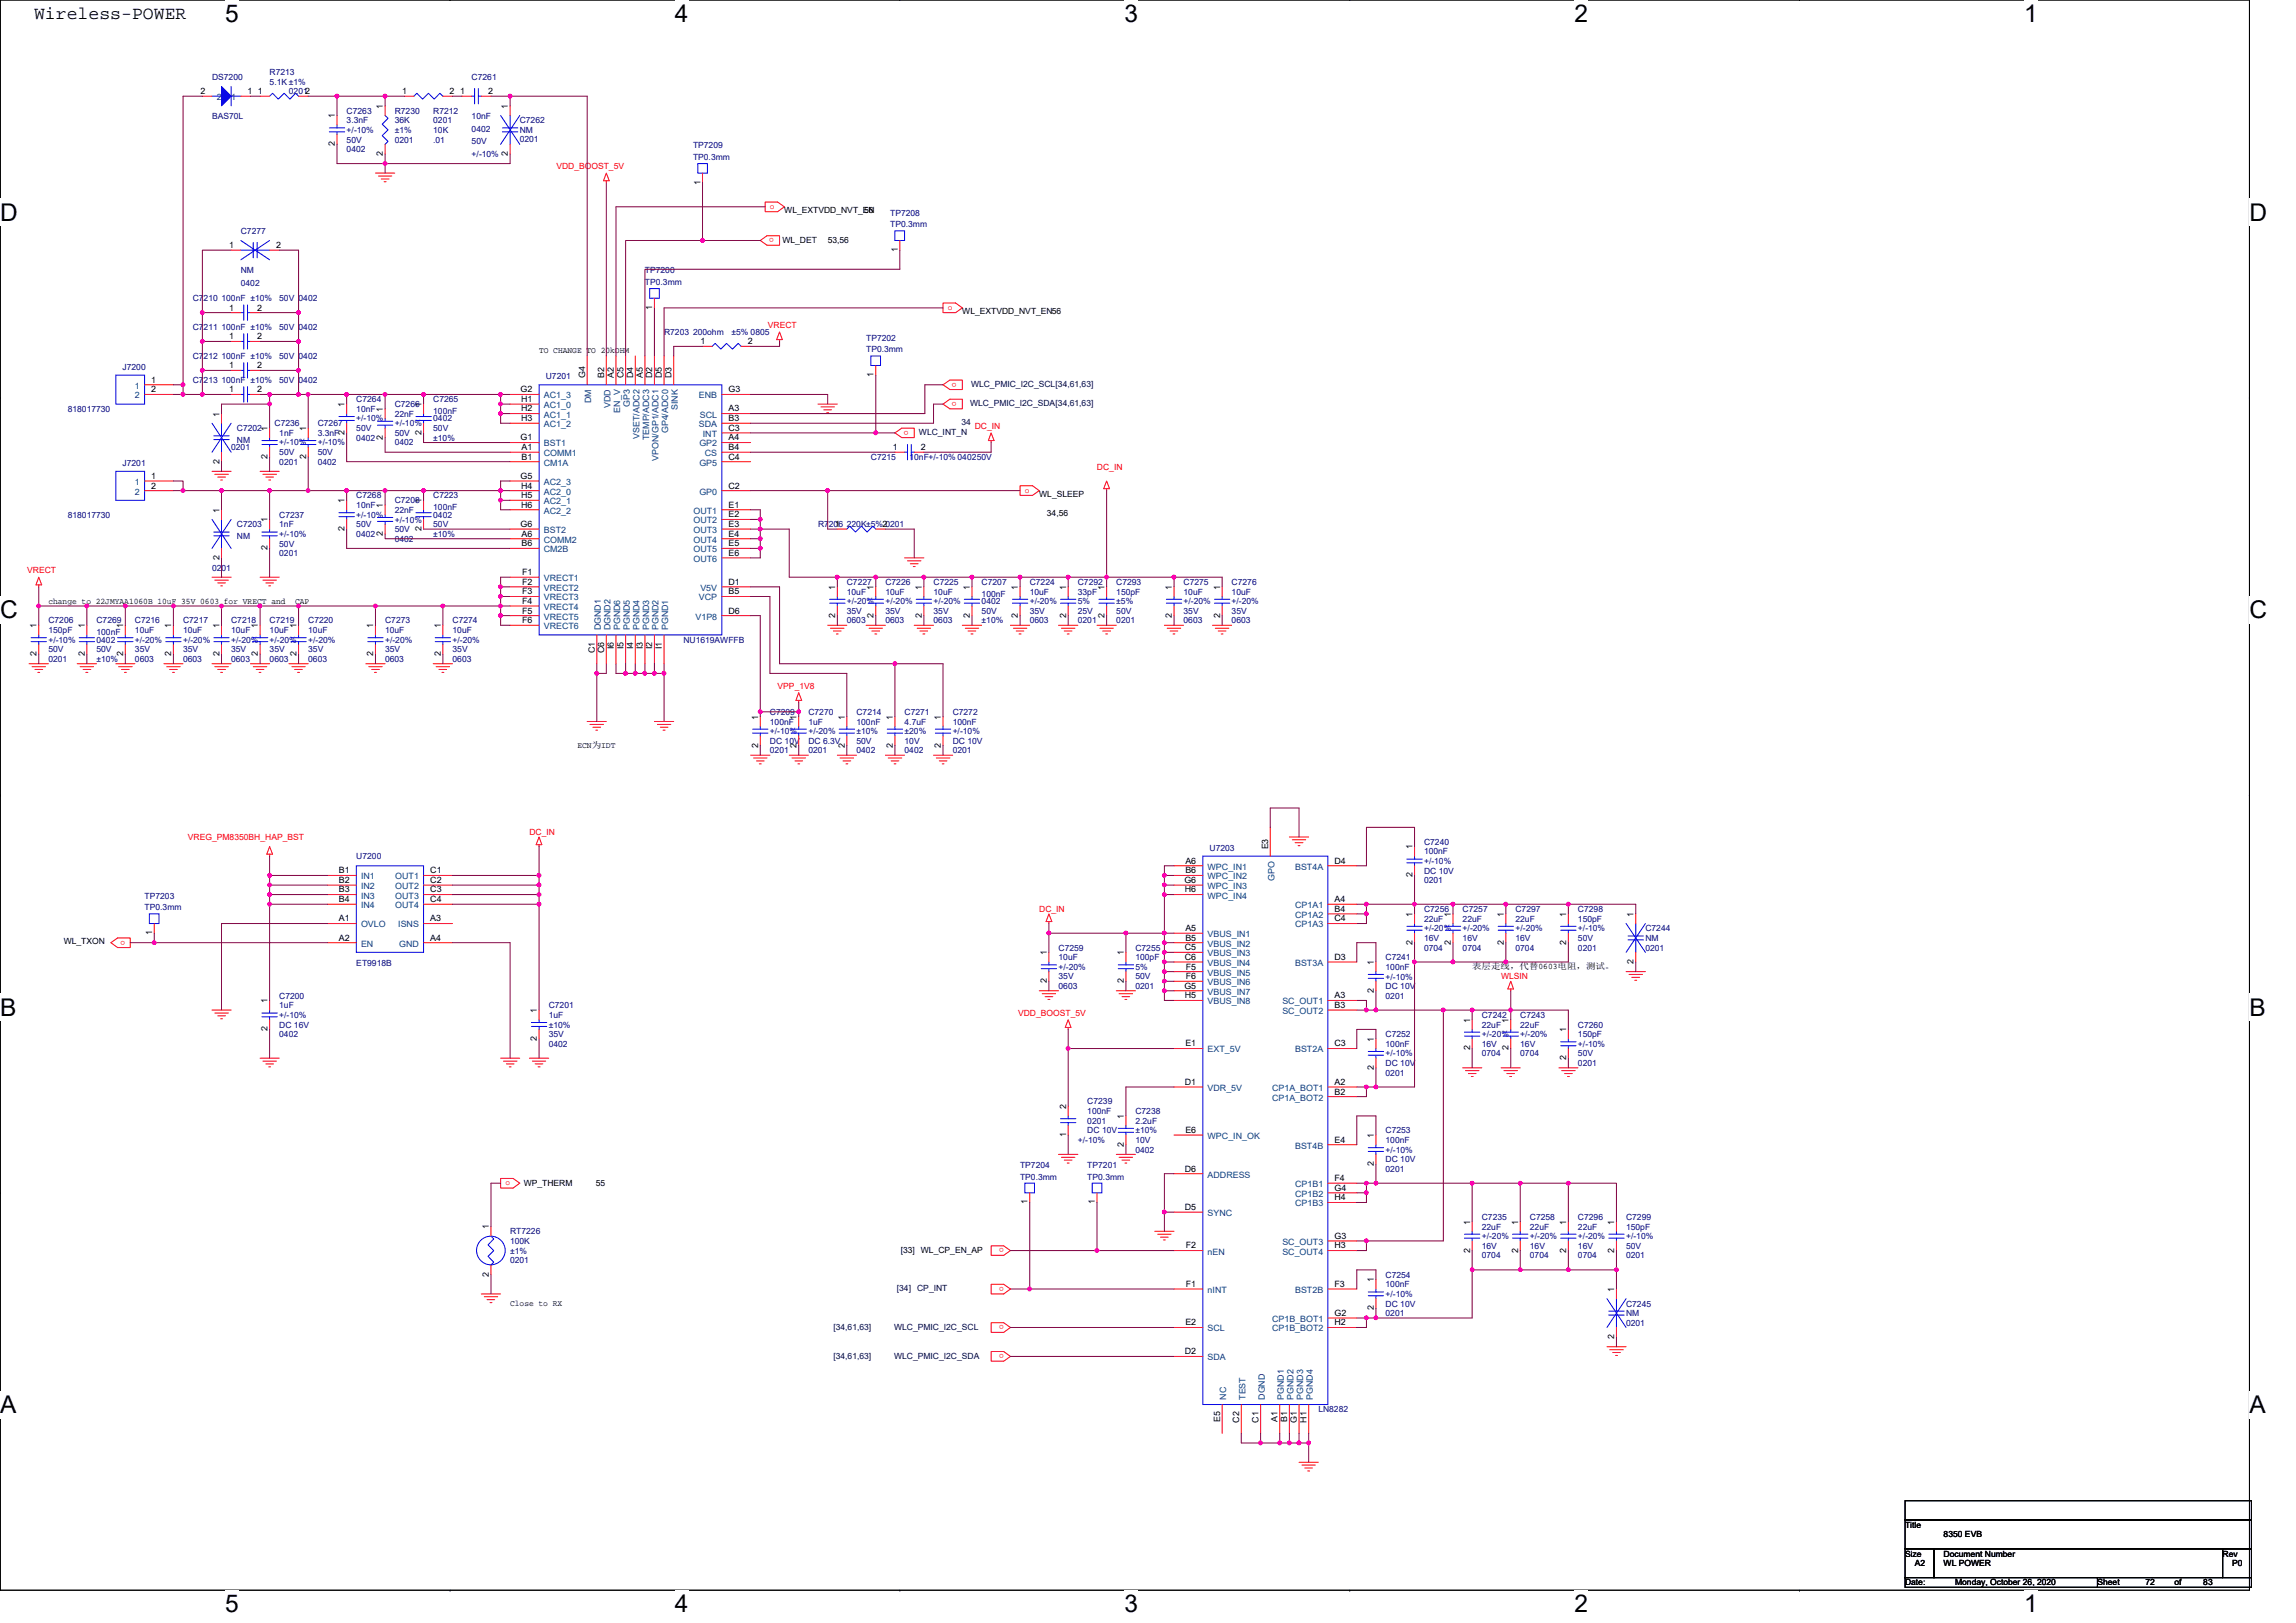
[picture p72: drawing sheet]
<svg xmlns="http://www.w3.org/2000/svg" width="297mm" height="210mm" viewBox="0 0 297 210" stroke-linecap="round" stroke-linejoin="round" font-family="sans-serif">
<defs><g id="words">
<g font-size="3.2">
<text x="29.1" y="2.8">5</text>
<text x="87.3" y="2.8">4</text>
<text x="145.5" y="2.8">3</text>
<text x="203.7" y="2.8">2</text>
<text x="261.9" y="2.8">1</text>
<text x="0" y="28.5">D</text>
<text x="291" y="28.5">D</text>
<text x="0" y="80">C</text>
<text x="291" y="80">C</text>
<text x="0" y="131.4">B</text>
<text x="291" y="131.4">B</text>
<text x="0" y="182.8">A</text>
<text x="291" y="182.8">A</text>
<text x="29.1" y="208.6">5</text>
<text x="87.3" y="208.6">4</text>
<text x="145.5" y="208.6">3</text>
<text x="203.7" y="208.6">2</text>
<text x="261.9" y="208.6">1</text>
</g>
<text font-size="2.3" x="4.4" y="2.5">Wireless-POWER</text>
<g font-size="1.1" fill="#000080">
<text x="27.4" y="10.4">DS7200</text>
<text x="34.9" y="9.7">R7213</text>
<text x="34.9" y="11">5.1K ±1%</text>
<text x="61" y="10.4">C7261</text>
<text x="27.4" y="15.5">BAS70L</text>
<text x="37.4" y="12.2">02012</text>
<text x="44.8" y="14.7">C7263</text>
<text x="44.8" y="16">3.3nF</text>
<text x="44.8" y="17.2">+/-10%</text>
<text x="51.1" y="14.7">R7230</text>
<text x="51.1" y="16">36K</text>
<text x="51.1" y="17.2">±1%</text>
<text x="56" y="14.7">R7212</text>
<text x="56" y="17.2">10K</text>
<text x="56" y="16">0201</text>
<text x="61" y="15.5">10nF</text>
<text x="61" y="17.1">0402</text>
<text x="67.2" y="16">C7262</text>
<text x="67.2" y="17.2">NM</text>
<text x="44.8" y="19.7">0402</text>
<text x="44.8" y="18.4">50V</text>
<text x="51.1" y="18.4">0201</text>
<text x="56" y="18.4">.01</text>
<text x="61" y="18.7">50V</text>
<text x="61" y="20.3">+/-10%</text>
<text x="67.2" y="18.4">0201</text>
<text x="89.7" y="19.2">TP7209</text>
<text x="89.7" y="20.7">TP0.3mm</text>
<text x="115.2" y="27.9">TP7208</text>
<text x="115.2" y="29.4">TP0.3mm</text>
<text x="31.2" y="30.3">C7277</text>
<text x="31.2" y="35.4">NM</text>
<text x="83.4" y="35.4">TP7200</text>
<text x="24.9" y="39">C7210 100nF ±10%</text>
<text x="31.2" y="37">0402</text>
<text x="36.1" y="39">50V 0402</text>
<text x="83.4" y="36.9">TP0.3mm</text>
<text x="15.9" y="47.8">J7200</text>
<text x="24.9" y="42.7">C7211 100nF ±10%</text>
<text x="24.9" y="46.4">C7212 100nF ±10%</text>
<text x="36.1" y="42.7">50V 0402</text>
<text x="36.1" y="46.4">50V 0402</text>
<text x="85.9" y="43.3">R7203 200ohm</text>
<text x="94.6" y="43.3">±5% 0805</text>
<text x="112.1" y="44.1">TP7202</text>
<text x="112.1" y="45.6">TP0.3mm</text>
<text x="8.8" y="53.3">818017730</text>
<text x="24.9" y="49.6">C7213 100nF ±10%</text>
<text x="36.1" y="49.6">50V 0402</text>
<text x="46.1" y="52">C7264</text>
<text x="46.1" y="53.3">10nF</text>
<text x="51.1" y="52.7">C7266</text>
<text x="51.1" y="53.9">22nF</text>
<text x="56" y="52">C7265</text>
<text x="56" y="53.5">100nF</text>
<text x="70.6" y="49.1">U7201</text>
<text x="29.9" y="58.3">0201</text>
<text x="30.6" y="55.8">C7202</text>
<text x="30.6" y="57.3">NM</text>
<text x="35.5" y="55.2">C7236</text>
<text x="36.1" y="56.4">1nF</text>
<text x="36.1" y="58.9">50V</text>
<text x="36.1" y="57.6">+/-10%</text>
<text x="41.1" y="55.2">C7267</text>
<text x="41.1" y="56.4">3.3nF</text>
<text x="41.1" y="58.9">50V</text>
<text x="41.1" y="57.6">+/-10%</text>
<text x="46.1" y="57">0402</text>
<text x="46.1" y="55.8">50V</text>
<text x="46.1" y="54.5">+/-10%</text>
<text x="51.1" y="57.6">0402</text>
<text x="51.1" y="56.4">50V</text>
<text x="51.1" y="55.2">+/-10%</text>
<text x="56" y="54.5">0402</text>
<text x="56" y="55.8">50V</text>
<text x="56" y="57">±10%</text>
<text x="112.7" y="59.5">C7215</text>
<text x="117.7" y="59.5">10nF+/-10% 040250V</text>
<text x="15.9" y="60.3">J7201</text>
<text x="36.1" y="60.1">0201</text>
<text x="41.1" y="60.1">0402</text>
<text x="46.1" y="64.5">C7268</text>
<text x="46.1" y="65.7">10nF</text>
<text x="51.1" y="65.1">C7208</text>
<text x="56" y="64.5">C7223</text>
<text x="56" y="66">100nF</text>
<text x="8.8" y="67">818017730</text>
<text x="30.6" y="68.2">C7203</text>
<text x="30.6" y="69.7">NM</text>
<text x="36.1" y="67">C7237</text>
<text x="36.1" y="68.2">1nF</text>
<text x="36.1" y="72">0201</text>
<text x="36.1" y="70.7">50V</text>
<text x="36.1" y="69.5">+/-10%</text>
<text x="46.1" y="69.5">0402</text>
<text x="46.1" y="68.2">50V</text>
<text x="46.1" y="67">+/-10%</text>
<text x="51.1" y="66.4">22nF</text>
<text x="51.1" y="70.1">0402</text>
<text x="51.1" y="68.9">50V</text>
<text x="51.1" y="67.6">+/-10%</text>
<text x="56" y="67">0402</text>
<text x="56" y="68.2">50V</text>
<text x="56" y="69.5">±10%</text>
<text x="105.8" y="68.2">R7206 220K±5% 0201</text>
<text x="27.4" y="73.8">0201</text>
<text x="109.6" y="75.7">C7227</text>
<text x="109.6" y="76.9">10uF</text>
<text x="114.6" y="75.7">C7226</text>
<text x="114.6" y="76.9">10uF</text>
<text x="120.8" y="75.7">C7225</text>
<text x="120.8" y="76.9">10uF</text>
<text x="127" y="75.7">C7207</text>
<text x="127" y="77.2">100nF</text>
<text x="133.2" y="75.7">C7224</text>
<text x="133.2" y="76.9">10uF</text>
<text x="139.4" y="75.7">C7292</text>
<text x="139.4" y="76.9">33pF</text>
<text x="144.4" y="75.7">C7293</text>
<text x="144.4" y="76.9">150pF</text>
<text x="153.1" y="75.7">C7275</text>
<text x="153.1" y="76.9">10uF</text>
<text x="159.3" y="75.7">C7276</text>
<text x="159.3" y="76.9">10uF</text>
<text x="6.3" y="80.7">C7206</text>
<text x="6.3" y="81.9">150pF</text>
<text x="6.3" y="83.2">+/-10%</text>
<text x="12.5" y="80.7">C7269</text>
<text x="12.5" y="82.2">100nF</text>
<text x="12.5" y="83.2">0402</text>
<text x="17.5" y="80.7">C7216</text>
<text x="17.5" y="81.9">10uF</text>
<text x="17.5" y="83.2">+/-20%</text>
<text x="23.7" y="80.7">C7217</text>
<text x="23.7" y="81.9">10uF</text>
<text x="23.7" y="83.2">+/-20%</text>
<text x="29.9" y="80.7">C7218</text>
<text x="29.9" y="81.9">10uF</text>
<text x="29.9" y="83.2">+/-20%</text>
<text x="34.9" y="80.7">C7219</text>
<text x="34.9" y="81.9">10uF</text>
<text x="34.9" y="83.2">+/-20%</text>
<text x="39.9" y="80.7">C7220</text>
<text x="39.9" y="81.9">10uF</text>
<text x="39.9" y="83.2">+/-20%</text>
<text x="49.8" y="80.7">C7273</text>
<text x="49.8" y="81.9">10uF</text>
<text x="49.8" y="83.2">+/-20%</text>
<text x="58.5" y="80.7">C7274</text>
<text x="58.5" y="81.9">10uF</text>
<text x="58.5" y="83.2">+/-20%</text>
<text x="88.4" y="83.2">NU1619AWFFB</text>
<text x="109.6" y="80.7">0603</text>
<text x="109.6" y="79.4">35V</text>
<text x="109.6" y="78.2">+/-20%</text>
<text x="114.6" y="80.7">0603</text>
<text x="114.6" y="79.4">35V</text>
<text x="114.6" y="78.2">+/-20%</text>
<text x="120.8" y="80.7">0603</text>
<text x="120.8" y="79.4">35V</text>
<text x="120.8" y="78.2">+/-20%</text>
<text x="127" y="78.2">0402</text>
<text x="127" y="79.4">50V</text>
<text x="127" y="80.7">±10%</text>
<text x="133.2" y="80.7">0603</text>
<text x="133.2" y="79.4">35V</text>
<text x="133.2" y="78.2">+/-20%</text>
<text x="139.4" y="80.7">0201</text>
<text x="139.4" y="79.4">25V</text>
<text x="139.4" y="78.2">5%</text>
<text x="144.4" y="80.7">0201</text>
<text x="144.4" y="79.4">50V</text>
<text x="144.4" y="78.2">±5%</text>
<text x="153.1" y="80.7">0603</text>
<text x="153.1" y="79.4">35V</text>
<text x="153.1" y="78.2">+/-20%</text>
<text x="159.3" y="80.7">0603</text>
<text x="159.3" y="79.4">35V</text>
<text x="159.3" y="78.2">+/-20%</text>
<text x="6.3" y="85.6">0201</text>
<text x="6.3" y="84.4">50V</text>
<text x="12.5" y="84.4">50V</text>
<text x="12.5" y="85.6">±10%</text>
<text x="17.5" y="85.6">0603</text>
<text x="17.5" y="84.4">35V</text>
<text x="23.7" y="85.6">0603</text>
<text x="23.7" y="84.4">35V</text>
<text x="29.9" y="85.6">0603</text>
<text x="29.9" y="84.4">35V</text>
<text x="34.9" y="85.6">0603</text>
<text x="34.9" y="84.4">35V</text>
<text x="39.9" y="85.6">0603</text>
<text x="39.9" y="84.4">35V</text>
<text x="49.8" y="85.6">0603</text>
<text x="49.8" y="84.4">35V</text>
<text x="58.5" y="85.6">0603</text>
<text x="58.5" y="84.4">35V</text>
<text x="99.6" y="92.5">C7209</text>
<text x="99.6" y="93.7">100nF</text>
<text x="99.6" y="95">+/-10%</text>
<text x="104.6" y="92.5">C7270</text>
<text x="104.6" y="93.7">1uF</text>
<text x="104.6" y="95">+/-20%</text>
<text x="110.8" y="92.5">C7214</text>
<text x="110.8" y="93.7">100nF</text>
<text x="110.8" y="95">±10%</text>
<text x="117" y="92.5">C7271</text>
<text x="117" y="93.7">4.7uF</text>
<text x="117" y="95">±20%</text>
<text x="123.3" y="92.5">C7272</text>
<text x="123.3" y="93.7">100nF</text>
<text x="123.3" y="95">+/-10%</text>
<text x="99.6" y="97.5">0201</text>
<text x="99.6" y="96.2">DC 10V</text>
<text x="104.6" y="97.5">0201</text>
<text x="104.6" y="96.2">DC 6.3V</text>
<text x="110.8" y="97.5">0402</text>
<text x="110.8" y="96.2">50V</text>
<text x="117" y="97.5">0402</text>
<text x="117" y="96.2">10V</text>
<text x="123.3" y="97.5">0201</text>
<text x="123.3" y="96.2">DC 10V</text>
<text x="46.1" y="111.2">U7200</text>
<text x="156.5" y="110">U7203</text>
<text x="184.2" y="109.3">C7240</text>
<text x="184.2" y="110.5">100nF</text>
<text x="184.2" y="113">DC 10V</text>
<text x="184.2" y="111.8">+/-10%</text>
<text x="18.7" y="116.3">TP7203</text>
<text x="18.7" y="117.7">TP0.3mm</text>
<text x="184.2" y="114.3">0201</text>
<text x="184.2" y="118">C7256</text>
<text x="184.2" y="119.3">22uF</text>
<text x="189.2" y="118">C7257</text>
<text x="189.2" y="119.3">22uF</text>
<text x="196.1" y="118">C7297</text>
<text x="196.1" y="119.3">22uF</text>
<text x="204.1" y="118">C7298</text>
<text x="204.1" y="119.3">150pF</text>
<text x="46.1" y="125">ET9918B</text>
<text x="136.9" y="123">C7259</text>
<text x="136.9" y="124.2">10uF</text>
<text x="136.9" y="125.5">+/-20%</text>
<text x="146.9" y="123">C7255</text>
<text x="146.9" y="124.2">100pF</text>
<text x="146.9" y="125.5">5%</text>
<text x="179.3" y="124.2">C7241</text>
<text x="179.3" y="125.5">100nF</text>
<text x="184.2" y="123">0704</text>
<text x="184.2" y="121.8">16V</text>
<text x="184.2" y="120.5">+/-20%</text>
<text x="189.2" y="123">0704</text>
<text x="189.2" y="121.8">16V</text>
<text x="189.2" y="120.5">+/-20%</text>
<text x="196.1" y="123">0704</text>
<text x="196.1" y="121.8">16V</text>
<text x="196.1" y="120.5">+/-20%</text>
<text x="204.1" y="123">0201</text>
<text x="204.1" y="121.8">50V</text>
<text x="204.1" y="120.5">+/-10%</text>
<text x="212.9" y="120.5">C7244</text>
<text x="212.9" y="121.8">NM</text>
<text x="212.9" y="123">0201</text>
<text x="36.1" y="129.2">C7200</text>
<text x="36.1" y="130.5">1uF</text>
<text x="36.1" y="131.7">+/-10%</text>
<text x="71" y="130.5">C7201</text>
<text x="71" y="131.7">1uF</text>
<text x="136.9" y="128">0603</text>
<text x="136.9" y="126.7">35V</text>
<text x="146.9" y="128">0201</text>
<text x="146.9" y="126.7">50V</text>
<text x="179.3" y="129.2">0201</text>
<text x="179.3" y="128">DC 10V</text>
<text x="179.3" y="126.7">+/-10%</text>
<text x="191.7" y="131.7">C7242</text>
<text x="196.7" y="131.7">C7243</text>
<text x="36.1" y="134.2">0402</text>
<text x="36.1" y="132.9">DC 16V</text>
<text x="71" y="135.4">0402</text>
<text x="71" y="134.2">35V</text>
<text x="71" y="132.9">±10%</text>
<text x="179.3" y="134.2">C7252</text>
<text x="179.3" y="135.4">100nF</text>
<text x="179.3" y="137.9">DC 10V</text>
<text x="179.3" y="136.7">+/-10%</text>
<text x="191.7" y="132.9">22uF</text>
<text x="191.7" y="136.7">0704</text>
<text x="191.7" y="135.4">16V</text>
<text x="191.7" y="134.2">+/-20%</text>
<text x="196.7" y="132.9">22uF</text>
<text x="196.7" y="136.7">0704</text>
<text x="196.7" y="135.4">16V</text>
<text x="196.7" y="134.2">+/-20%</text>
<text x="204.1" y="132.9">C7260</text>
<text x="204.1" y="134.2">150pF</text>
<text x="204.1" y="137.9">0201</text>
<text x="204.1" y="136.7">50V</text>
<text x="204.1" y="135.4">+/-10%</text>
<text x="140.7" y="142.9">C7239</text>
<text x="179.3" y="139.2">0201</text>
<text x="139.4" y="147.9">+/-10%</text>
<text x="140.7" y="144.1">100nF</text>
<text x="140.7" y="145.4">0201</text>
<text x="140.7" y="146.6">DC 10V</text>
<text x="146.9" y="144.1">C7238</text>
<text x="146.9" y="145.4">2.2uF</text>
<text x="146.9" y="149.1">0402</text>
<text x="146.9" y="147.9">10V</text>
<text x="146.9" y="146.6">±10%</text>
<text x="179.3" y="146.6">C7253</text>
<text x="179.3" y="147.9">100nF</text>
<text x="179.3" y="149.1">+/-10%</text>
<text x="132" y="151.1">TP7204</text>
<text x="132" y="152.6">TP0.3mm</text>
<text x="140.7" y="151.1">TP7201</text>
<text x="140.7" y="152.6">TP0.3mm</text>
<text x="179.3" y="151.6">0201</text>
<text x="179.3" y="150.4">DC 10V</text>
<text x="66" y="159.7">RT7226</text>
<text x="66" y="161">100K</text>
<text x="191.7" y="157.8">C7235</text>
<text x="191.7" y="159.1">22uF</text>
<text x="191.7" y="161.6">16V</text>
<text x="191.7" y="160.3">+/-20%</text>
<text x="197.9" y="157.8">C7258</text>
<text x="197.9" y="159.1">22uF</text>
<text x="197.9" y="161.6">16V</text>
<text x="197.9" y="160.3">+/-20%</text>
<text x="204.1" y="157.8">C7296</text>
<text x="204.1" y="159.1">22uF</text>
<text x="204.1" y="161.6">16V</text>
<text x="204.1" y="160.3">+/-20%</text>
<text x="210.4" y="157.8">C7299</text>
<text x="210.4" y="159.1">150pF</text>
<text x="210.4" y="161.6">50V</text>
<text x="210.4" y="160.3">+/-10%</text>
<text x="66" y="162.2">±1%</text>
<text x="66" y="163.4">0201</text>
<text x="179.3" y="165.3">C7254</text>
<text x="179.3" y="166.5">100nF</text>
<text x="179.3" y="167.8">+/-10%</text>
<text x="191.7" y="162.8">0704</text>
<text x="197.9" y="162.8">0704</text>
<text x="204.1" y="162.8">0704</text>
<text x="210.4" y="162.8">0201</text>
<text x="179.3" y="170.3">0201</text>
<text x="179.3" y="169">DC 10V</text>
<text x="210.4" y="169">C7245</text>
<text x="210.4" y="170.3">NM</text>
<text x="210.4" y="171.5">0201</text>
<text x="170.6" y="182.7">LN8282</text>
</g>
<g font-size="1.1">
<text x="25.9" y="12.2">2</text>
<text x="32" y="12.2">1</text>
<text x="33.4" y="12.2">1</text>
<text x="43.3" y="15.3" transform="rotate(-90 43.3 15.3)">1</text>
<text x="49.5" y="14.1" transform="rotate(-90 49.5 14.1)">1</text>
<text x="52" y="12.2">1</text>
<text x="58.2" y="12.2">2</text>
<text x="59.5" y="12.2">1</text>
<text x="63.1" y="12.2">2</text>
<text x="65.7" y="14.1" transform="rotate(-90 65.7 14.1)">1</text>
<text x="43.3" y="18.9" transform="rotate(-90 43.3 18.9)">2</text>
<text x="49.5" y="20.2" transform="rotate(-90 49.5 20.2)">2</text>
<text x="65.7" y="20.2" transform="rotate(-90 65.7 20.2)">2</text>
<text x="90.6" y="23.9" transform="rotate(-90 90.6 23.9)">1</text>
<text x="101.5" y="27.5">WL_EXTVDD_NVT_EN</text>
<text x="111.8" y="27.5">56</text>
<text x="29.7" y="32.1">1</text>
<text x="35.7" y="32.1">2</text>
<text x="101.2" y="31.4">WL_DET</text>
<text x="107.1" y="31.4">53,56</text>
<text x="116.1" y="32.6" transform="rotate(-90 116.1 32.6)">1</text>
<text x="29.7" y="40.2">1</text>
<text x="33.3" y="40.2">2</text>
<text x="84.4" y="40.1" transform="rotate(-90 84.4 40.1)">1</text>
<text x="124.5" y="40.6">WL_EXTVDD_NVT_EN56</text>
<text x="29.7" y="43.9">1</text>
<text x="29.7" y="47.6">1</text>
<text x="33.3" y="43.9">2</text>
<text x="33.3" y="47.6">2</text>
<text x="69.7" y="45.7">TO CHANGE TO 20kOHM</text>
<text x="90.6" y="44.5">1</text>
<text x="96.7" y="44.5">2</text>
<text x="19.6" y="49.5">1</text>
<text x="19.6" y="50.8">2</text>
<text x="28.4" y="53.9" transform="rotate(-90 28.4 53.9)">1</text>
<text x="29.7" y="50.8">1</text>
<text x="33.3" y="50.8">2</text>
<text x="44.6" y="52.6" transform="rotate(-90 44.6 52.6)">1</text>
<text x="49.5" y="53.3" transform="rotate(-90 49.5 53.3)">1</text>
<text x="54.5" y="52.6" transform="rotate(-90 54.5 52.6)">1</text>
<text x="67.3" y="50.8">G2</text>
<text x="67.4" y="52">H1</text>
<text x="67.4" y="53.2">H2</text>
<text x="75.7" y="48.9" transform="rotate(-90 75.7 48.9)">G4</text>
<text x="78.2" y="48.9" transform="rotate(-90 78.2 48.9)">B2</text>
<text x="79.4" y="48.9" transform="rotate(-90 79.4 48.9)">A2</text>
<text x="80.7" y="48.9" transform="rotate(-90 80.7 48.9)">C5</text>
<text x="81.9" y="48.9" transform="rotate(-90 81.9 48.9)">D4</text>
<text x="83.2" y="48.9" transform="rotate(-90 83.2 48.9)">A5</text>
<text x="84.4" y="48.9" transform="rotate(-90 84.4 48.9)">D2</text>
<text x="85.6" y="48.9" transform="rotate(-90 85.6 48.9)">D5</text>
<text x="86.9" y="48.9" transform="rotate(-90 86.9 48.9)">D3</text>
<text x="94.3" y="50.8">G3</text>
<text x="94.3" y="53.2">A3</text>
<text x="113" y="48.8" transform="rotate(-90 113 48.8)">1</text>
<text x="34.6" y="59.4" transform="rotate(-90 34.6 59.4)">2</text>
<text x="34.6" y="55.8" transform="rotate(-90 34.6 55.8)">1</text>
<text x="39.6" y="59.4" transform="rotate(-90 39.6 59.4)">2</text>
<text x="39.6" y="55.8" transform="rotate(-90 39.6 55.8)">1</text>
<text x="44.6" y="56.3" transform="rotate(-90 44.6 56.3)">2</text>
<text x="49.5" y="56.9" transform="rotate(-90 49.5 56.9)">2</text>
<text x="54.5" y="56.3" transform="rotate(-90 54.5 56.3)">2</text>
<text x="67.3" y="57">G1</text>
<text x="67.4" y="54.5">H3</text>
<text x="67.5" y="58.2">A1</text>
<text x="67.5" y="59.5">B1</text>
<text x="94.3" y="54.5">B3</text>
<text x="94.3" y="58.2">B4</text>
<text x="94.3" y="57">A4</text>
<text x="94.3" y="59.5">C4</text>
<text x="94.3" y="55.7">C3</text>
<text x="115.5" y="58.2">1</text>
<text x="119.1" y="58.2">2</text>
<text x="19.6" y="62">1</text>
<text x="19.6" y="63.2">2</text>
<text x="28.4" y="60" transform="rotate(-90 28.4 60)">2</text>
<text x="44.6" y="65.1" transform="rotate(-90 44.6 65.1)">1</text>
<text x="49.5" y="65.7" transform="rotate(-90 49.5 65.7)">1</text>
<text x="54.5" y="65.1" transform="rotate(-90 54.5 65.1)">1</text>
<text x="67.3" y="62">G5</text>
<text x="67.4" y="63.2">H4</text>
<text x="67.4" y="64.5">H5</text>
<text x="67.4" y="65.7">H6</text>
<text x="94.3" y="65.7">E1</text>
<text x="94.3" y="63.2">C2</text>
<text x="134.4" y="64.2">WL_SLEEP</text>
<text x="28.4" y="66.3" transform="rotate(-90 28.4 66.3)">1</text>
<text x="34.6" y="71.2" transform="rotate(-90 34.6 71.2)">2</text>
<text x="34.6" y="67.6" transform="rotate(-90 34.6 67.6)">1</text>
<text x="44.6" y="68.7" transform="rotate(-90 44.6 68.7)">2</text>
<text x="49.5" y="69.3" transform="rotate(-90 49.5 69.3)">2</text>
<text x="54.5" y="68.7" transform="rotate(-90 54.5 68.7)">2</text>
<text x="67.3" y="68.2">G6</text>
<text x="67.5" y="69.4">A6</text>
<text x="67.5" y="70.7">B6</text>
<text x="94.3" y="66.9">E2</text>
<text x="94.3" y="68.2">E3</text>
<text x="94.3" y="69.4">E4</text>
<text x="94.3" y="70.7">E5</text>
<text x="94.3" y="71.9">E6</text>
<text x="108.1" y="68.2">1</text>
<text x="114.2" y="68.2">2</text>
<text x="135.4" y="66.7">34,56</text>
<text x="28.4" y="72.5" transform="rotate(-90 28.4 72.5)">2</text>
<text x="67.5" y="74.4">F1</text>
<text x="67.5" y="75.6">F2</text>
<text x="67.5" y="76.9">F3</text>
<text x="94.3" y="76.9">B5</text>
<text x="94.3" y="75.6">D1</text>
<text x="108.1" y="76.3" transform="rotate(-90 108.1 76.3)">1</text>
<text x="113" y="76.3" transform="rotate(-90 113 76.3)">1</text>
<text x="119.2" y="76.3" transform="rotate(-90 119.2 76.3)">1</text>
<text x="125.5" y="76.3" transform="rotate(-90 125.5 76.3)">1</text>
<text x="131.7" y="76.3" transform="rotate(-90 131.7 76.3)">1</text>
<text x="137.9" y="76.3" transform="rotate(-90 137.9 76.3)">1</text>
<text x="142.9" y="76.3" transform="rotate(-90 142.9 76.3)">1</text>
<text x="151.6" y="76.3" transform="rotate(-90 151.6 76.3)">1</text>
<text x="157.8" y="76.3" transform="rotate(-90 157.8 76.3)">1</text>
<text x="4.7" y="81.3" transform="rotate(-90 4.7 81.3)">1</text>
<text x="6.3" y="78.1">change to 22JMYAA1060B 10uF 35V 0603 for VRECT and</text>
<text x="11" y="81.3" transform="rotate(-90 11 81.3)">1</text>
<text x="15.9" y="81.3" transform="rotate(-90 15.9 81.3)">1</text>
<text x="22.2" y="81.3" transform="rotate(-90 22.2 81.3)">1</text>
<text x="28.4" y="81.3" transform="rotate(-90 28.4 81.3)">1</text>
<text x="33.4" y="81.3" transform="rotate(-90 33.4 81.3)">1</text>
<text x="38.2" y="78.1">CAP</text>
<text x="38.4" y="81.3" transform="rotate(-90 38.4 81.3)">1</text>
<text x="48.3" y="81.3" transform="rotate(-90 48.3 81.3)">1</text>
<text x="57" y="81.3" transform="rotate(-90 57 81.3)">1</text>
<text x="67.5" y="78.1">F4</text>
<text x="67.5" y="79.4">F5</text>
<text x="67.5" y="80.6">F6</text>
<text x="79.4" y="84" transform="rotate(-90 79.4 84)">I6</text>
<text x="80.7" y="84" transform="rotate(-90 80.7 84)">I5</text>
<text x="81.9" y="84" transform="rotate(-90 81.9 84)">I4</text>
<text x="83.2" y="84" transform="rotate(-90 83.2 84)">I3</text>
<text x="84.4" y="84" transform="rotate(-90 84.4 84)">I2</text>
<text x="85.6" y="84" transform="rotate(-90 85.6 84)">I1</text>
<text x="94.3" y="79.4">D6</text>
<text x="108.1" y="79.9" transform="rotate(-90 108.1 79.9)">2</text>
<text x="113" y="79.9" transform="rotate(-90 113 79.9)">2</text>
<text x="119.2" y="79.9" transform="rotate(-90 119.2 79.9)">2</text>
<text x="125.5" y="79.9" transform="rotate(-90 125.5 79.9)">2</text>
<text x="131.7" y="79.9" transform="rotate(-90 131.7 79.9)">2</text>
<text x="137.9" y="79.9" transform="rotate(-90 137.9 79.9)">2</text>
<text x="142.9" y="79.9" transform="rotate(-90 142.9 79.9)">2</text>
<text x="151.6" y="79.9" transform="rotate(-90 151.6 79.9)">2</text>
<text x="157.8" y="79.9" transform="rotate(-90 157.8 79.9)">2</text>
<text x="4.7" y="84.9" transform="rotate(-90 4.7 84.9)">2</text>
<text x="11" y="84.9" transform="rotate(-90 11 84.9)">2</text>
<text x="15.9" y="84.9" transform="rotate(-90 15.9 84.9)">2</text>
<text x="22.2" y="84.9" transform="rotate(-90 22.2 84.9)">2</text>
<text x="28.4" y="84.9" transform="rotate(-90 28.4 84.9)">2</text>
<text x="33.4" y="84.9" transform="rotate(-90 33.4 84.9)">2</text>
<text x="38.4" y="84.9" transform="rotate(-90 38.4 84.9)">2</text>
<text x="48.3" y="84.9" transform="rotate(-90 48.3 84.9)">2</text>
<text x="57" y="84.9" transform="rotate(-90 57 84.9)">2</text>
<text x="76.9" y="84.5" transform="rotate(-90 76.9 84.5)">C1</text>
<text x="78.2" y="84.5" transform="rotate(-90 78.2 84.5)">C6</text>
<text x="98.1" y="93.1" transform="rotate(-90 98.1 93.1)">1</text>
<text x="103.1" y="93.1" transform="rotate(-90 103.1 93.1)">1</text>
<text x="109.3" y="93.1" transform="rotate(-90 109.3 93.1)">1</text>
<text x="115.5" y="93.1" transform="rotate(-90 115.5 93.1)">1</text>
<text x="121.7" y="93.1" transform="rotate(-90 121.7 93.1)">1</text>
<text x="74.7" y="96.8">ECN为IDT</text>
<text x="98.1" y="96.7" transform="rotate(-90 98.1 96.7)">2</text>
<text x="103.1" y="96.7" transform="rotate(-90 103.1 96.7)">2</text>
<text x="109.3" y="96.7" transform="rotate(-90 109.3 96.7)">2</text>
<text x="115.5" y="96.7" transform="rotate(-90 115.5 96.7)">2</text>
<text x="121.7" y="96.7" transform="rotate(-90 121.7 96.7)">2</text>
<text x="43.8" y="113">B1</text>
<text x="55.7" y="113">C1</text>
<text x="153.3" y="111.7">A6</text>
<text x="153.3" y="113">B6</text>
<text x="164.1" y="109.9" transform="rotate(-90 164.1 109.9)">E3</text>
<text x="172.7" y="111.7">D4</text>
<text x="182.7" y="113.5" transform="rotate(-90 182.7 113.5)">2</text>
<text x="182.7" y="109.9" transform="rotate(-90 182.7 109.9)">1</text>
<text x="43.8" y="119.2">A1</text>
<text x="43.8" y="114.2">B2</text>
<text x="43.8" y="115.5">B3</text>
<text x="43.8" y="116.7">B4</text>
<text x="55.7" y="114.2">C2</text>
<text x="55.7" y="115.5">C3</text>
<text x="55.7" y="116.7">C4</text>
<text x="55.7" y="119.2">A3</text>
<text x="153.2" y="114.2">G6</text>
<text x="153.3" y="115.5">H6</text>
<text x="172.7" y="116.7">A4</text>
<text x="172.7" y="118">B4</text>
<text x="172.7" y="119.2">C4</text>
<text x="182.7" y="118.6" transform="rotate(-90 182.7 118.6)">1</text>
<text x="187.7" y="118.6" transform="rotate(-90 187.7 118.6)">1</text>
<text x="194.5" y="118.6" transform="rotate(-90 194.5 118.6)">1</text>
<text x="202.6" y="118.6" transform="rotate(-90 202.6 118.6)">1</text>
<text x="211.3" y="118.6" transform="rotate(-90 211.3 118.6)">1</text>
<text x="8.3" y="122.1">WL_TXON</text>
<text x="19.7" y="121" transform="rotate(-90 19.7 121)">1</text>
<text x="43.8" y="121.7">A2</text>
<text x="55.7" y="121.7">A4</text>
<text x="135.4" y="123.6" transform="rotate(-90 135.4 123.6)">1</text>
<text x="145.4" y="123.6" transform="rotate(-90 145.4 123.6)">1</text>
<text x="153.3" y="122.9">C5</text>
<text x="153.3" y="124.2">C6</text>
<text x="153.3" y="120.5">A5</text>
<text x="153.3" y="121.7">B5</text>
<text x="153.4" y="125.4">F5</text>
<text x="172.7" y="124.2">D3</text>
<text x="177.7" y="124.8" transform="rotate(-90 177.7 124.8)">1</text>
<text x="182.7" y="122.2" transform="rotate(-90 182.7 122.2)">2</text>
<text x="187.7" y="122.2" transform="rotate(-90 187.7 122.2)">2</text>
<text x="190.5" y="125.4">表层走线，代替0603电阻，测试。</text>
<text x="194.5" y="122.2" transform="rotate(-90 194.5 122.2)">2</text>
<text x="202.6" y="122.2" transform="rotate(-90 202.6 122.2)">2</text>
<text x="211.3" y="124.7" transform="rotate(-90 211.3 124.7)">2</text>
<text x="34.6" y="129.8" transform="rotate(-90 34.6 129.8)">1</text>
<text x="69.5" y="131.1" transform="rotate(-90 69.5 131.1)">1</text>
<text x="135.4" y="127.2" transform="rotate(-90 135.4 127.2)">2</text>
<text x="145.4" y="127.2" transform="rotate(-90 145.4 127.2)">2</text>
<text x="153.2" y="127.9">G5</text>
<text x="153.3" y="129.2">H5</text>
<text x="153.4" y="126.7">F6</text>
<text x="172.7" y="129.2">A3</text>
<text x="172.7" y="130.4">B3</text>
<text x="177.7" y="128.5" transform="rotate(-90 177.7 128.5)">2</text>
<text x="34.6" y="133.4" transform="rotate(-90 34.6 133.4)">2</text>
<text x="69.5" y="134.7" transform="rotate(-90 69.5 134.7)">2</text>
<text x="153.3" y="135.4">E1</text>
<text x="172.7" y="135.4">C3</text>
<text x="177.7" y="134.8" transform="rotate(-90 177.7 134.8)">1</text>
<text x="190.2" y="135.9" transform="rotate(-90 190.2 135.9)">2</text>
<text x="190.2" y="132.3" transform="rotate(-90 190.2 132.3)">1</text>
<text x="195.2" y="135.9" transform="rotate(-90 195.2 135.9)">2</text>
<text x="195.2" y="132.3" transform="rotate(-90 195.2 132.3)">1</text>
<text x="202.6" y="137.2" transform="rotate(-90 202.6 137.2)">2</text>
<text x="202.6" y="133.5" transform="rotate(-90 202.6 133.5)">1</text>
<text x="137.9" y="143.5" transform="rotate(-90 137.9 143.5)">2</text>
<text x="153.3" y="140.4">D1</text>
<text x="172.7" y="140.4">A2</text>
<text x="172.7" y="141.6">B2</text>
<text x="177.7" y="138.4" transform="rotate(-90 177.7 138.4)">2</text>
<text x="137.9" y="147.1" transform="rotate(-90 137.9 147.1)">1</text>
<text x="145.4" y="148.4" transform="rotate(-90 145.4 148.4)">2</text>
<text x="145.4" y="144.8" transform="rotate(-90 145.4 144.8)">1</text>
<text x="153.3" y="146.6">E6</text>
<text x="172.7" y="147.8">E4</text>
<text x="177.7" y="147.2" transform="rotate(-90 177.7 147.2)">1</text>
<text x="67.8" y="153.5">WP_THERM</text>
<text x="77.1" y="153.5">55</text>
<text x="132.9" y="155.8" transform="rotate(-90 132.9 155.8)">1</text>
<text x="141.6" y="155.8" transform="rotate(-90 141.6 155.8)">1</text>
<text x="153.3" y="151.6">D6</text>
<text x="172.7" y="152.8">F4</text>
<text x="172.7" y="154.1">G4</text>
<text x="172.7" y="155.3">H4</text>
<text x="177.7" y="150.9" transform="rotate(-90 177.7 150.9)">2</text>
<text x="63.2" y="159.1" transform="rotate(-90 63.2 159.1)">1</text>
<text x="153.3" y="156.5">D5</text>
<text x="153.4" y="161.5">F2</text>
<text x="172.7" y="160.3">G3</text>
<text x="172.7" y="161.5">H3</text>
<text x="190.2" y="158.4" transform="rotate(-90 190.2 158.4)">1</text>
<text x="196.4" y="158.4" transform="rotate(-90 196.4 158.4)">1</text>
<text x="202.6" y="158.4" transform="rotate(-90 202.6 158.4)">1</text>
<text x="208.8" y="158.4" transform="rotate(-90 208.8 158.4)">1</text>
<text x="63.2" y="165.2" transform="rotate(-90 63.2 165.2)">2</text>
<text x="116.5" y="162.1">[33] WL_CP_EN_AP</text>
<text x="153.4" y="166.5">F1</text>
<text x="172.7" y="166.5">F3</text>
<text x="177.7" y="165.9" transform="rotate(-90 177.7 165.9)">1</text>
<text x="190.2" y="162.1" transform="rotate(-90 190.2 162.1)">2</text>
<text x="196.4" y="162.1" transform="rotate(-90 196.4 162.1)">2</text>
<text x="202.6" y="162.1" transform="rotate(-90 202.6 162.1)">2</text>
<text x="208.8" y="167.2" transform="rotate(-90 208.8 167.2)">1</text>
<text x="208.8" y="162.1" transform="rotate(-90 208.8 162.1)">2</text>
<text x="66" y="168.9">Close to RX</text>
<text x="153.3" y="171.5">E2</text>
<text x="172.7" y="170.2">G2</text>
<text x="172.7" y="171.5">H2</text>
<text x="177.7" y="169.5" transform="rotate(-90 177.7 169.5)">2</text>
<text x="208.8" y="173.2" transform="rotate(-90 208.8 173.2)">2</text>
<text x="153.3" y="175.2">D2</text>
<text x="157.8" y="184" transform="rotate(-90 157.8 184)">E5</text>
<text x="160.3" y="184" transform="rotate(-90 160.3 184)">C2</text>
<text x="162.8" y="184" transform="rotate(-90 162.8 184)">C1</text>
<text x="165.3" y="184" transform="rotate(-90 165.3 184)">A1</text>
<text x="166.5" y="184" transform="rotate(-90 166.5 184)">B1</text>
<text x="167.8" y="184.1" transform="rotate(-90 167.8 184.1)">G1</text>
<text x="169" y="184" transform="rotate(-90 169 184)">H1</text>
<text x="246.5" y="197.7">Title</text>
<text x="246.5" y="201.4">Size</text>
<text x="247.7" y="202.6">A2</text>
<text x="251.5" y="201.4">Document Number</text>
<text x="251.5" y="202.6">WL POWER</text>
<text x="251.5" y="198.9">8350 EVB</text>
<text x="287.5" y="201.4">Rev</text>
<text x="288.8" y="202.6">P0</text>
<text x="246.5" y="205.1">Date:</text>
<text x="252.9" y="205.1">Monday, October 26, 2020</text>
<text x="271.4" y="205.1">Sheet</text>
<text x="277.6" y="205.1">72</text>
<text x="281.3" y="205.1">of</text>
<text x="285" y="205.1">83</text>
</g>
<g font-size="1.1" fill="#004080">
<text x="28" y="13">2</text>
<text x="29.9" y="13">1</text>
<text x="17.5" y="50.3">1</text>
<text x="17.5" y="51.5">2</text>
<text x="70.4" y="51.5">AC1_3</text>
<text x="70.4" y="52.8">AC1_0</text>
<text x="76.5" y="52.2" transform="rotate(-90 76.5 52.2)">DM</text>
<text x="79" y="52.8" transform="rotate(-90 79 52.8)">VDD</text>
<text x="80.2" y="53.4" transform="rotate(-90 80.2 53.4)">EN_V</text>
<text x="81.5" y="52.7" transform="rotate(-90 81.5 52.7)">GP3</text>
<text x="87.7" y="53.1" transform="rotate(-90 87.7 53.1)">SINK</text>
<text x="90.4" y="51.5">ENB</text>
<text x="70.4" y="59">COMM1</text>
<text x="70.4" y="57.8">BST1</text>
<text x="70.4" y="54">AC1_1</text>
<text x="70.4" y="55.3">AC1_2</text>
<text x="82.7" y="56.7" transform="rotate(-90 82.7 56.7)">VSET/ADC2</text>
<text x="84" y="56.9" transform="rotate(-90 84 56.9)">TEMP/ADC3</text>
<text x="85.2" y="59.6" transform="rotate(-90 85.2 59.6)">VPON/GP1/ADC1</text>
<text x="86.4" y="56" transform="rotate(-90 86.4 56)">GP4/ADC0</text>
<text x="90.4" y="55.3">SDA</text>
<text x="90.5" y="57.8">GP2</text>
<text x="90.5" y="54">SCL</text>
<text x="90.9" y="56.5">INT</text>
<text x="91.2" y="59">CS</text>
<text x="17.5" y="62.7">1</text>
<text x="17.5" y="64">2</text>
<text x="70.4" y="60.2">CM1A</text>
<text x="70.4" y="62.7">AC2_3</text>
<text x="70.4" y="64">AC2_0</text>
<text x="70.4" y="65.2">AC2_1</text>
<text x="90.5" y="64">GP0</text>
<text x="90.5" y="60.2">GP5</text>
<text x="70.4" y="70.2">COMM2</text>
<text x="70.4" y="71.5">CM2B</text>
<text x="70.4" y="69">BST2</text>
<text x="70.4" y="66.5">AC2_2</text>
<text x="89.7" y="66.5">OUT1</text>
<text x="89.7" y="67.7">OUT2</text>
<text x="89.7" y="69">OUT3</text>
<text x="89.7" y="70.2">OUT4</text>
<text x="89.7" y="71.5">OUT5</text>
<text x="70.4" y="75.2">VRECT1</text>
<text x="70.4" y="76.4">VRECT2</text>
<text x="70.4" y="77.7">VRECT3</text>
<text x="89.7" y="72.7">OUT6</text>
<text x="90.4" y="77.7">VCP</text>
<text x="90.6" y="76.4">V5V</text>
<text x="70.4" y="78.9">VRECT4</text>
<text x="70.4" y="80.2">VRECT5</text>
<text x="70.4" y="81.4">VRECT6</text>
<text x="77.7" y="81.5" transform="rotate(-90 77.7 81.5)">DGND1</text>
<text x="79" y="81.5" transform="rotate(-90 79 81.5)">DGND2</text>
<text x="80.2" y="81.5" transform="rotate(-90 80.2 81.5)">PGND6</text>
<text x="81.5" y="81.5" transform="rotate(-90 81.5 81.5)">PGND5</text>
<text x="82.7" y="81.5" transform="rotate(-90 82.7 81.5)">PGND4</text>
<text x="84" y="81.5" transform="rotate(-90 84 81.5)">PGND3</text>
<text x="85.2" y="81.5" transform="rotate(-90 85.2 81.5)">PGND2</text>
<text x="86.4" y="81.5" transform="rotate(-90 86.4 81.5)">PGND1</text>
<text x="90" y="80.2">V1P8</text>
<text x="46.7" y="113.8">IN1</text>
<text x="51.1" y="113.8">OUT1</text>
<text x="156.2" y="112.5">WPC_IN1</text>
<text x="156.2" y="113.8">WPC_IN2</text>
<text x="164.9" y="113.9" transform="rotate(-90 164.9 113.9)">GPO</text>
<text x="167.6" y="112.5">BST4A</text>
<text x="46.7" y="120">OVLO</text>
<text x="46.7" y="115">IN2</text>
<text x="46.7" y="116.2">IN3</text>
<text x="46.7" y="117.5">IN4</text>
<text x="51.1" y="115">OUT2</text>
<text x="51.1" y="116.2">OUT3</text>
<text x="51.1" y="117.5">OUT4</text>
<text x="51.5" y="120">ISNS</text>
<text x="156.2" y="115">WPC_IN3</text>
<text x="156.2" y="116.2">WPC_IN4</text>
<text x="167.6" y="117.5">CP1A1</text>
<text x="167.6" y="118.7">CP1A2</text>
<text x="167.6" y="120">CP1A3</text>
<text x="46.7" y="122.5">EN</text>
<text x="51.6" y="122.5">GND</text>
<text x="156.2" y="121.2">VBUS_IN1</text>
<text x="156.2" y="122.5">VBUS_IN2</text>
<text x="156.2" y="123.7">VBUS_IN3</text>
<text x="156.2" y="125">VBUS_IN4</text>
<text x="167.6" y="125">BST3A</text>
<text x="156.2" y="126.2">VBUS_IN5</text>
<text x="156.2" y="127.5">VBUS_IN6</text>
<text x="156.2" y="128.7">VBUS_IN7</text>
<text x="156.2" y="129.9">VBUS_IN8</text>
<text x="165.9" y="129.9">SC_OUT1</text>
<text x="165.9" y="131.2">SC_OUT2</text>
<text x="156.2" y="136.2">EXT_5V</text>
<text x="167.6" y="136.2">BST2A</text>
<text x="156.2" y="141.1">VDR_5V</text>
<text x="164.6" y="141.1">CP1A_BOT1</text>
<text x="164.6" y="142.4">CP1A_BOT2</text>
<text x="156.2" y="147.4">WPC_IN_OK</text>
<text x="167.6" y="148.6">BST4B</text>
<text x="156.2" y="152.4">ADDRESS</text>
<text x="167.6" y="153.6">CP1B1</text>
<text x="167.6" y="154.8">CP1B2</text>
<text x="156.2" y="157.3">SYNC</text>
<text x="165.9" y="161.1">SC_OUT3</text>
<text x="167.6" y="156.1">CP1B3</text>
<text x="156.2" y="162.3">nEN</text>
<text x="156.2" y="167.3">nINT</text>
<text x="165.9" y="162.3">SC_OUT4</text>
<text x="167.6" y="167.3">BST2B</text>
<text x="156.2" y="172.3">SCL</text>
<text x="164.6" y="171">CP1B_BOT1</text>
<text x="164.6" y="172.3">CP1B_BOT2</text>
<text x="156.2" y="176">SDA</text>
<text x="158.6" y="181.1" transform="rotate(-90 158.6 181.1)">NC</text>
<text x="161.1" y="181.1" transform="rotate(-90 161.1 181.1)">TEST</text>
<text x="163.6" y="181.1" transform="rotate(-90 163.6 181.1)">DGND</text>
<text x="166.1" y="181.1" transform="rotate(-90 166.1 181.1)">PGND1</text>
<text x="167.3" y="181.1" transform="rotate(-90 167.3 181.1)">PGND2</text>
<text x="168.6" y="181.1" transform="rotate(-90 168.6 181.1)">PGND3</text>
<text x="169.8" y="181.1" transform="rotate(-90 169.8 181.1)">PGND4</text>
</g>
<g font-size="1.1" fill="#f00">
<text x="72" y="21.9">VDD_BOOST_5V</text>
<text x="99.6" y="27.1">o</text>
<text x="100.1" y="30.8" transform="rotate(180 100.1 30.8)">o</text>
<text x="122.6" y="40.1">o</text>
<text x="99.4" y="42.5">VRECT</text>
<text x="123.8" y="49.5" transform="rotate(180 123.8 49.5)">o</text>
<text x="123.8" y="52" transform="rotate(180 123.8 52)">o</text>
<text x="117.5" y="55.7" transform="rotate(180 117.5 55.7)">o</text>
<text x="126.1" y="55.5">DC_IN</text>
<text x="132.6" y="63.8">o</text>
<text x="141.9" y="60.7">DC_IN</text>
<text x="3.5" y="74.2">VRECT</text>
<text x="100.6" y="89.1">VPP_1V8</text>
<text x="24.3" y="108.7">VREG_PM8350BH_HAP_BST</text>
<text x="68.5" y="108.1">DC_IN</text>
<text x="134.4" y="118">DC_IN</text>
<text x="16.2" y="121.7" transform="rotate(180 16.2 121.7)">o</text>
<text x="131.7" y="131.4">VDD_BOOST_5V</text>
<text x="194.2" y="126.7">WLSIN</text>
<text x="65.4" y="153.4">o</text>
<text x="129.9" y="161.5" transform="rotate(180 129.9 161.5)">o</text>
<text x="129.9" y="166.5" transform="rotate(180 129.9 166.5)">o</text>
<text x="129.9" y="171.5" transform="rotate(180 129.9 171.5)">o</text>
<text x="129.9" y="175.2" transform="rotate(180 129.9 175.2)">o</text>
</g>
<g font-size="1.1" fill="#000040">
<text x="125.5" y="52.5">WLC_PMIC_I2C_SDA[34,61,63]</text>
<text x="125.6" y="50.1">WLC_PMIC_I2C_SCL[34,61,63]</text>
<text x="118.9" y="56.3">WLC_INT_N</text>
<text x="124.4" y="55">34</text>
<text x="116" y="167">[34]</text>
<text x="118.7" y="167">CP_INT</text>
<text x="107.8" y="172">[34,61,63]</text>
<text x="115.7" y="172">WLC_PMIC_I2C_SCL</text>
<text x="107.8" y="175.8">[34,61,63]</text>
<text x="115.7" y="175.8">WLC_PMIC_I2C_SDA</text>
</g>
</g></defs>
<path d="M0 0h291v205.7h-291z" fill="none" stroke="#000" stroke-width=".13"/>
<g fill="#fff">
<path d="M29.1 0h1.8v3.5h-1.8z"/>
<path d="M29.1 205.7h1.8v3.6h-1.8z"/>
</g>
<path d="M58.2 0h.1M58.2 205.7h.1" fill="none" stroke="#000" stroke-width=".13"/>
<g fill="#fff">
<path d="M87.3 0h1.8v3.5h-1.8z"/>
<path d="M87.3 205.7h1.8v3.6h-1.8z"/>
</g>
<path d="M116.4 0h.1M116.4 205.7h.1" fill="none" stroke="#000" stroke-width=".13"/>
<g fill="#fff">
<path d="M145.5 0h1.8v3.5h-1.8z"/>
<path d="M145.5 205.7h1.8v3.6h-1.8z"/>
</g>
<path d="M174.6 0h.1M174.6 205.7h.1" fill="none" stroke="#000" stroke-width=".13"/>
<g fill="#fff">
<path d="M203.7 0h1.8v3.5h-1.8z"/>
<path d="M203.7 205.7h1.8v3.6h-1.8z"/>
</g>
<path d="M232.8 0h.1M232.8 205.7h.1" fill="none" stroke="#000" stroke-width=".13"/>
<g fill="#fff">
<path d="M261.9 0h1.7v3.5h-1.7z"/>
<path d="M261.9 205.7h1.7v3.6h-1.7z"/>
<path d="M0 25.7h2.3v3.5h-2.3z"/>
<path d="M291 25.7h2.3v3.5h-2.3z"/>
<path d="M0 77.2h2.3v3.5h-2.3z"/>
<path d="M291 77.2h2.3v3.5h-2.3z"/>
</g>
<path d="M0 51.4h.1M291 51.4h.1" fill="none" stroke="#000" stroke-width=".13"/>
<g fill="#fff">
<path d="M0 128.6h2.1v3.5h-2.1z"/>
<path d="M291 128.6h2.1v3.5h-2.1z"/>
</g>
<path d="M0 102.9h.1M291 102.9h.1" fill="none" stroke="#000" stroke-width=".13"/>
<g fill="#fff">
<path d="M0 180h2.2v3.5h-2.2z"/>
<path d="M291 180h2.1v3.5h-2.1z"/>
</g>
<path d="M0 154.3h.1M291 154.3h.1M246.5 194.2h44.8v2.4h-44.8zM246.5 196.6h44.8v3.8h-44.8zM246.5 200.4h3.7v3.7h-3.7zM246.5 204.1h24.9v1.3h-24.9zM250.2 200.4h37.3v3.7h-37.3zM271.4 204.1h19.9v1.3h-19.9zM287.5 200.4h3.8v3.7h-3.8z" fill="none" stroke="#000" stroke-width=".13"/>
<g fill="none" stroke="#f00" stroke-width=".13">
<path d="M26.2 12.4h1.2M31.2 12.4h1.2M33.7 12.4h1.2M38.6 12.4h1.3M43.6 14.9v1.3M43.6 17.4v1.3M49.8 13.7v1.2M49.8 18.7v1.2M52.3 12.4h1.2M57.3 12.4h1.2M59.8 12.4h1.2M62.3 12.4h1.2"/>
<path d="M66 13.7v1.2M66 18.7v1.2M29.9 32.4h1.3M34.9 32.4h1.2M48.6 22.4h2.5M49 22.8h1.7M49.3 23.2h1M49.7 23.5h.3M78.4 23.4v.2M78.4 22.4l.4 1h-.7zM84.7 38.6v1.2M90.9 22.4v1.2"/>
<path d="M98.4 31.1l.8-.6h1.7v1.2h-1.7zM99 26.1h1.6l.9 .7-.9 .6h-1.6zM116.4 31.1v1.3M122 39.2h1.6l.9 .6-.9 .6h-1.6zM18.7 49.8h3.7M18.7 51h3.7M28.7 53.5v1.3M28.7 58.5v1.2M29.9 51h1.3M29.9 44.2h1.3M29.9 47.9h1.3M29.9 40.4h1.3"/>
<path d="M32.4 51h1.3M32.4 44.2h1.3M32.4 47.9h1.3M32.4 40.4h1.3M34.9 55.4v1.2M34.9 57.9v1.2M39.9 55.4v1.2M39.9 57.9v1.2M44.8 52.3v1.2M44.8 54.8v1.2M49.8 52.9v1.2M49.8 55.4v1.2"/>
<path d="M54.8 52.3v1.2M54.8 54.8v1.2M66 58.5h3.7M66 59.7h3.7M66 57.3h3.7M66 51h3.7M66 52.3h3.7M66 53.5h3.7M66 54.8h3.7M76 46.1v3.7M78.4 46.1v3.7M79.7 46.1v3.7"/>
<path d="M80.9 46.1v3.7M82.2 46.1v3.7M83.4 46.1v3.7M84.7 46.1v3.7M85.9 46.1v3.7M87.2 46.1v3.7M90.9 44.8h1.2M93.4 53.5h3.7M93.4 57.3h3.7M93.4 54.8h3.7M93.4 58.5h3.7M93.4 56h3.7"/>
<path d="M93.4 59.7h3.7M93.4 51h3.7M95.9 44.8h1.2M100.9 43.9v.3M100.9 42.9l.3 1h-.7zM105.8 52.3h2.5M106.2 52.6h1.7M106.6 53h1M107 53.4h.2M113.3 47.3v1.2M115.8 58.5h1.2M115.8 56l.9-.6h1.6v1.2h-1.6z"/>
<path d="M118.3 58.5h1.2M122 49.8l.9-.6h1.6v1.2h-1.6zM122 52.3l.9-.7h1.6v1.3h-1.6zM128.2 56l.4 1h-.7zM128.2 57v.3M5 74.7l.4 1h-.7zM5 75.7v.2M18.7 62.2h3.7M18.7 63.5h3.7M27.4 61h2.5M27.4 74.7h2.5M27.8 61.4h1.7"/>
<path d="M27.8 75.1h1.7M28.2 61.7h1M28.2 75.4h1M28.6 62.1h.2M28.6 75.8h.2M28.7 66v1.2M28.7 71v1.2M33.7 61h2.4M33.7 74.7h2.4M34 61.4h1.8M34 75.1h1.8M34.4 61.7h1"/>
<path d="M34.4 75.4h1M34.8 62.1h.2M34.8 75.8h.2M34.9 67.2v1.3M34.9 69.7v1.3M44.8 64.7v1.3M44.8 67.2v1.3M49.8 65.3v1.3M49.8 67.8v1.3M54.8 64.7v1.3M54.8 67.2v1.3M66 69.7h3.7"/>
<path d="M66 71h3.7M66 74.7h3.7M66 75.9h3.7M66 77.2h3.7M66 78.4h3.7M66 79.7h3.7M66 62.2h3.7M66 68.5h3.7M66 63.5h3.7M66 64.7h3.7M66 66h3.7M93.4 77.2h3.7"/>
<path d="M93.4 63.5h3.7M93.4 75.9h3.7M93.4 79.7h3.7M93.4 66h3.7M93.4 67.2h3.7M93.4 68.5h3.7M93.4 69.7h3.7M93.4 71h3.7M93.4 72.2h3.7M108.3 68.5h1.3M108.3 75.9v1.3M108.3 78.4v1.3"/>
<path d="M113.3 75.9v1.3M113.3 78.4v1.3M113.3 68.5h1.3M117 72.2h2.5M117.4 72.6h1.7M117.8 72.9h1M118.1 73.3h.3M119.5 75.9v1.3M119.5 78.4v1.3M125.7 75.9v1.3M125.7 78.4v1.3M132 62.8h1.6l.8 .7-.8 .6h-1.6z"/>
<path d="M132 75.9v1.3M132 78.4v1.3M138.2 75.9v1.3M138.2 78.4v1.3M143.2 63.2v.3M143.2 75.9v1.3M143.2 78.4v1.3M143.2 62.2l.3 1h-.7zM151.9 75.9v1.3M151.9 78.4v1.3M158.1 75.9v1.3M158.1 78.4v1.3"/>
<path d="M3.8 85.9h2.5M4.1 86.3h1.8M4.5 86.6h1M4.9 87h.2M5 80.9v1.2M5 83.4v1.2M10 85.9h2.5M10.4 86.3h1.7M10.7 86.6h1M11.1 87h.3M11.2 80.9v1.2M11.2 83.4v1.2"/>
<path d="M15 85.9h2.5M15.3 86.3h1.8M15.7 86.6h1M16.1 87h.2M16.2 80.9v1.2M16.2 83.4v1.2M21.2 85.9h2.5M21.6 86.3h1.7M21.9 86.6h1M22.3 87h.3M22.4 80.9v1.2M22.4 83.4v1.2"/>
<path d="M27.4 85.9h2.5M27.8 86.3h1.7M28.2 86.6h1M28.6 87h.2M28.7 80.9v1.2M28.7 83.4v1.2M32.4 85.9h2.5M32.8 86.3h1.7M33.1 86.6h1M33.5 87h.3M33.7 80.9v1.2M33.7 83.4v1.2"/>
<path d="M37.4 85.9h2.5M37.8 86.3h1.7M38.1 86.6h1M38.5 87h.3M38.6 80.9v1.2M38.6 83.4v1.2M47.3 85.9h2.5M47.7 86.3h1.7M48.1 86.6h1M48.4 87h.3M48.6 80.9v1.2M48.6 83.4v1.2"/>
<path d="M56 85.9h2.5M56.4 86.3h1.8M56.8 86.6h1M57.2 87h.2M57.3 80.9v1.2M57.3 83.4v1.2M66 80.9h3.7M76 93.3h2.4M76.3 93.7h1.8M76.7 94.1h1M77.1 94.5h.2M77.2 82.1v3.8"/>
<path d="M78.4 82.1v3.8M79.7 82.1v3.8M80.9 82.1v3.8M82.2 82.1v3.8M83.4 82.1v3.8M84.7 93.3h2.5M84.7 82.1v3.8M85 93.7h1.8M85.4 94.1h1M85.8 94.5h.2M85.9 82.1v3.8M97.1 97.7h2.5"/>
<path d="M97.5 98.1h1.7M97.9 98.4h1M98.2 98.8h.3M98.4 92.7v1.3M98.4 95.2v1.3M102.1 97.7h2.5M102.5 98.1h1.7M102.8 98.4h1M103.2 98.8h.3M103.3 89.6l.4 1h-.7zM103.3 90.6v.2M103.3 92.7v1.3"/>
<path d="M103.3 95.2v1.3M107.1 80.9h2.5M107.4 81.3h1.8M107.8 81.6h1M108.2 82h.2M108.3 97.7h2.5M108.7 98.1h1.7M109.1 98.4h1M109.4 98.8h.3M109.6 92.7v1.3M109.6 95.2v1.3M112.1 80.9h2.5"/>
<path d="M112.4 81.3h1.8M112.8 81.6h1M113.2 82h.2M114.6 97.7h2.4M114.9 98.1h1.8M115.3 98.4h1M115.7 98.8h.2M115.8 92.7v1.3M115.8 95.2v1.3M118.3 80.9h2.5M118.7 81.3h1.7M119 81.6h1"/>
<path d="M119.4 82h.3M120.8 97.7h2.5M121.1 98.1h1.8M121.5 98.4h1M121.9 98.8h.2M122 92.7v1.3M122 95.2v1.3M124.5 80.9h2.5M124.9 81.3h1.7M125.2 81.6h1M125.6 82h.3M130.7 80.9h2.5"/>
<path d="M131.1 81.3h1.7M131.5 81.6h1M131.8 82h.3M136.9 80.9h2.5M137.3 81.3h1.8M137.7 81.6h1M138.1 82h.2M141.9 80.9h2.5M142.3 81.3h1.7M142.7 81.6h1M143 82h.3M150.6 80.9h2.5"/>
<path d="M151 81.3h1.8M151.4 81.6h1M151.8 82h.2M156.9 80.9h2.4M157.2 81.3h1.8M157.6 81.6h1M158 82h.2M20 119.5v1.2M34.9 109.5l.4 1h-.8zM34.9 110.5v.3M42.4 119.5h3.7M42.4 113.3h3.7"/>
<path d="M42.4 114.5h3.7M42.4 115.7h3.7M42.4 117h3.7M54.8 119.5h3.7M54.8 113.3h3.7M54.8 114.5h3.7M54.8 115.7h3.7M54.8 117h3.7M69.7 108.3l.4 1h-.7zM69.7 109.3v.2M135.7 119.2v.3M135.7 118.2l.4 1h-.8z"/>
<path d="M151.9 112h3.7M151.9 113.3h3.7M151.9 114.5h3.7M151.9 115.7h3.7M164.3 107v3.8M166.8 108.3h2.5M167.2 108.6h1.7M167.6 109h1M167.9 109.4h.3M171.8 117h3.7M171.8 118.2h3.7M171.8 119.5h3.7"/>
<path d="M171.8 112h3.7M183 109.5v1.3M183 112v1.3M183 118.2v1.3M188 118.2v1.3M194.8 118.2v1.3M202.9 118.2v1.3M211.6 118.2v1.3M14.3 122l.9-.7h1.6v1.3h-1.6zM27.4 130.7h2.5M27.8 131.1h1.7M28.2 131.4h1"/>
<path d="M28.6 131.8h.2M33.7 136.9h2.4M34 137.3h1.8M34.4 137.6h1M34.8 138h.2M34.9 129.4v1.3M34.9 131.9v1.3M42.4 122h3.7M54.8 122h3.7M64.8 136.9h2.4M65.1 137.3h1.8M65.5 137.6h1"/>
<path d="M65.9 138h.2M68.5 136.9h2.5M68.9 137.3h1.7M69.2 137.6h1M69.6 138h.3M69.7 130.7v1.2M69.7 133.2v1.2M134.4 128.2h2.5M134.8 128.6h1.8M135.2 128.9h1M135.6 129.3h.2M135.7 123.2v1.3"/>
<path d="M135.7 125.7v1.3M138.2 132.9v.3M138.2 131.9l.4 1h-.8zM144.4 128.2h2.5M144.8 128.6h1.7M145.2 128.9h1M145.5 129.3h.3M145.7 123.2v1.3M145.7 125.7v1.3M151.9 135.7h3.7M151.9 120.7h3.7M151.9 122h3.7"/>
<path d="M151.9 123.2h3.7M151.9 124.5h3.7M151.9 125.7h3.7M151.9 127h3.7M151.9 128.2h3.7M151.9 129.4h3.7M171.8 124.5h3.7M171.8 135.7h3.7M171.8 129.4h3.7M171.8 130.7h3.7M178 124.5v1.2M178 127v1.2"/>
<path d="M178 134.4v1.3M178 136.9v1.3M183 120.7v1.3M188 120.7v1.3M189.2 138.2h2.5M189.6 138.5h1.7M190 138.9h1M190.3 139.3h.3M190.5 131.9v1.3M190.5 134.4v1.3M194.2 138.2h2.5M194.6 138.5h1.7"/>
<path d="M194.8 120.7v1.3M194.9 138.9h1M195.3 139.3h.3M195.4 127l.4 1h-.7zM195.4 128v.2M195.4 131.9v1.3M195.4 134.4v1.3M201.7 138.2h2.4M202 138.5h1.8M202.4 138.9h1M202.8 139.3h.2M202.9 120.7v1.3"/>
<path d="M202.9 133.2v1.2M202.9 135.7v1.2M210.4 125.7h2.5M210.8 126.1h1.7M211.1 126.4h1M211.5 126.8h.2M211.6 123.2v1.3M63.5 158.7v1.2M64.8 152.5h1.6l.8 .6-.8 .6h-1.6zM133.2 154.3v1.3M136.9 149.4h2.5M137.3 149.7h1.8"/>
<path d="M137.7 150.1h1M138.1 150.5h.2M138.2 145.6v1.3M138.2 143.1v1.3M141.9 154.3v1.3M144.4 149.4h2.5M144.8 149.7h1.7M145.2 150.1h1M145.5 150.5h.3M145.7 144.4v1.2M145.7 146.9v1.2M149.4 159.3h2.5"/>
<path d="M149.8 159.7h1.7M151.9 140.6h3.7M151.9 151.8h3.7M151.9 146.9h3.7M151.9 156.8h3.7M171.8 140.6h3.7M171.8 141.9h3.7M171.8 153.1h3.7M171.8 154.3h3.7M171.8 155.6h3.7M171.8 148.1h3.7M178 146.9v1.2"/>
<path d="M178 149.4v1.2M190.5 158.1v1.2M196.7 158.1v1.2M202.9 158.1v1.2M209.1 158.1v1.2M62.3 167.4h2.5M62.7 167.8h1.7M63 168.1h1M63.4 168.5h.2M63.5 163.7v1.2M128.2 161.2h1.7l.8 .6-.8 .6h-1.7zM128.2 166.2h1.7l.8 .6-.8 .6h-1.7z"/>
<path d="M128.2 171.1h1.7l.8 .6-.8 .7h-1.7zM128.2 174.9h1.7l.8 .6-.8 .6h-1.7zM150.1 160.1h1M150.5 160.4h.3M151.9 161.8h3.7M151.9 166.8h3.7M151.9 175.5h3.7M151.9 171.7h3.7M171.8 170.5h3.7M171.8 171.7h3.7M171.8 166.8h3.7M171.8 160.5h3.7"/>
<path d="M171.8 161.8h3.7M178 165.5v1.3M178 168v1.3M190.5 160.5v1.3M196.7 160.5v1.3M202.9 160.5v1.3M207.9 174.2h2.5M208.3 174.6h1.7M208.6 175h1M209 175.4h.3M209.1 160.5v1.3M209.1 166.8v1.2"/>
<path d="M209.1 171.7v1.3M158.1 181.7v3.7M160.6 181.7v3.7M163.1 181.7v3.7M165.6 181.7v3.7M166.8 181.7v3.7M168.1 181.7v3.7M168.1 189.2h2.5M168.4 189.5h1.8M168.8 189.9h1M169.2 190.3h.2M169.3 181.7v3.7"/>
</g>
<g fill="none" stroke="#00f" stroke-width=".13">
<path d="M27.4 12.4h1.3M29.9 12.4h1.3M29.9 11.2v2.5M34.9 12.4l.4-.3 .7 .7 .8-.7 .7 .7 .7-.7 .4 .3M42.6 16.6h2M42.6 17.1h2M43.6 16.2v.4M43.6 17.1v.3M49.8 14.9l.4 .4-.8 .8 .8 .7-.8 .7 .8 .8-.4 .4M53.5 12.4l.4-.3 .8 .7 .7-.7 .8 .7 .7-.7 .4 .3M61 12.4h.4M61.4 11.5v1.9"/>
<path d="M61.9 11.5v1.9M61.9 12.4h.4M64.8 14.9l2.4 3.8M65 16.6h2M65 17.1h2M66 14.9v1.7M66 17.1v1.6M67.2 14.9l-2.4 3.8M31.2 31.1l3.7 2.5M31.2 32.4h1.6M31.5 39.5v1.9M32 39.5v1.9"/>
<path d="M32.8 31.4v2M33.3 31.4v2M33.3 32.4h1.6M34.9 31.1l-3.7 2.5M84 37.3h1.3v1.3h-1.3zM90.3 21.2h1.2v1.2h-1.2zM115.8 29.9h1.2v1.2h-1.2zM15 48.5h3.7v3.8h-3.7zM27.4 54.8l2.5 3.7M27.7 56.4h2M27.7 56.9h2M28.7 54.8v1.6"/>
<path d="M28.7 56.9v1.6M29.9 54.8l-2.5 3.7M31.2 51h.3M31.2 44.2h.3M31.2 47.9h.3M31.2 40.4h.3M31.5 50v2M31.5 43.2v2M31.5 46.9v2M32 50v2M32 51h.4M32 43.2v2"/>
<path d="M32 44.2h.4M32 46.9v2M32 47.9h.4M32 40.4h.4M33.9 57h2M33.9 57.5h2M34.9 56.6v.4M34.9 57.5v.4M38.9 57h2M38.9 57.5h2M39.9 56.6v.4M39.9 57.5v.4"/>
<path d="M43.9 53.9h1.9M43.9 54.4h1.9M44.8 53.5v.4M44.8 54.4v.4M48.8 54.5h2M48.8 55h2M49.8 54.1v.4M49.8 55v.4M53.8 53.9h2M53.8 54.4h2M54.8 53.5v.4M54.8 54.4v.4"/>
<path d="M69.7 49.8h23.7v32.3h-23.7zM92.1 44.8l.4-.4 .8 .8 .7-.8 .8 .8 .7-.8 .4 .4M112.7 46.1h1.2v1.2h-1.2zM117 58.5h.4M117.4 57.5v2M117.9 57.5v2M117.9 58.5h.4M15 61h3.7v3.7h-3.7zM27.4 67.2l2.5 3.8M27.7 68.8h2M27.7 69.3h2M28.7 67.2v1.6"/>
<path d="M28.7 69.3v1.7M29.9 67.2l-2.5 3.8M33.9 68.8h2M33.9 69.3h2M34.9 68.5v.3M34.9 69.3v.4M43.9 66.3h1.9M43.9 66.8h1.9M44.8 66v.3M44.8 66.8v.4M48.8 67h2M48.8 67.5h2"/>
<path d="M49.8 66.6v.4M49.8 67.5v.3M53.8 66.3h2M53.8 66.8h2M54.8 66v.3M54.8 66.8v.4M107.3 77.5h2M107.3 78h2M108.3 77.2v.3M108.3 78v.4M109.6 68.5l.3-.4 .8 .7 .7-.7 .8 .7 .7-.7 .4 .4M112.3 77.5h2"/>
<path d="M112.3 78h2M113.3 77.2v.3M113.3 78v.4M118.5 77.5h2M118.5 78h2M119.5 77.2v.3M119.5 78v.4M124.8 77.5h1.9M124.8 78h1.9M125.7 77.2v.3M125.7 78v.4M131 77.5h2"/>
<path d="M131 78h2M132 77.2v.3M132 78v.4M137.2 77.5h2M137.2 78h2M138.2 77.2v.3M138.2 78v.4M142.2 77.5h2M142.2 78h2M143.2 77.2v.3M143.2 78v.4M150.9 77.5h2"/>
<path d="M150.9 78h2M151.9 77.2v.3M151.9 78v.4M157.1 77.5h2M157.1 78h2M158.1 77.2v.3M158.1 78v.4M4 82.5h2M4 83h2M5 82.1v.4M5 83v.4M10.2 82.5h2"/>
<path d="M10.2 83h2M11.2 82.1v.4M11.2 83v.4M15.2 82.5h2M15.2 83h2M16.2 82.1v.4M16.2 83v.4M21.4 82.5h2M21.4 83h2M22.4 82.1v.4M22.4 83v.4M27.7 82.5h2"/>
<path d="M27.7 83h2M28.7 82.1v.4M28.7 83v.4M32.7 82.5h1.9M32.7 83h1.9M33.7 82.1v.4M33.7 83v.4M37.6 82.5h2M37.6 83h2M38.6 82.1v.4M38.6 83v.4M47.6 82.5h2"/>
<path d="M47.6 83h2M48.6 82.1v.4M48.6 83v.4M56.3 82.5h2M56.3 83h2M57.3 82.1v.4M57.3 83v.4M97.4 94.3h2M97.4 94.8h2M98.4 94v.3M98.4 94.8v.4M102.3 94.3h2"/>
<path d="M102.3 94.8h2M103.3 94v.3M103.3 94.8v.4M108.6 94.3h2M108.6 94.8h2M109.6 94v.3M109.6 94.8v.4M114.8 94.3h2M114.8 94.8h2M115.8 94v.3M115.8 94.8v.4M121 94.3h2"/>
<path d="M121 94.8h2M122 94v.3M122 94.8v.4M19.3 118.2h1.3v1.3h-1.3zM46.1 112h8.7v11.2h-8.7zM155.6 110.8h16.2v70.9h-16.2zM182 111.1h2M182 111.6h2M182 119.8h2M183 110.8v.3M183 111.6v.4M183 119.5v.3"/>
<path d="M187 119.8h2M188 119.5v.3M193.8 119.8h2M194.8 119.5v.3M201.9 119.8h2M202.9 119.5v.3M210.4 119.5l2.5 3.7M211.6 119.5v1.6M212.9 119.5l-2.5 3.7M33.9 131.1h2M33.9 131.6h2M34.9 130.7v.4"/>
<path d="M34.9 131.6v.3M68.7 132.3h2M68.7 132.8h2M69.7 131.9v.4M69.7 132.8v.4M134.7 124.8h2M134.7 125.3h2M135.7 124.5v.3M135.7 125.3v.4M144.7 124.8h2M144.7 125.3h2M145.7 124.5v.3"/>
<path d="M145.7 125.3v.4M177 126.1h2M177 126.6h2M177 136h2M177 136.5h2M178 125.7v.4M178 126.6v.4M178 135.7v.3M178 136.5v.4M182 120.4h2M183 120.4v.3M187 120.4h2"/>
<path d="M188 120.4v.3M189.5 133.5h1.9M189.5 134h1.9M190.5 133.2v.3M190.5 134v.4M193.8 120.4h2M194.5 133.5h1.9M194.5 134h1.9M194.8 120.4v.3M195.4 133.2v.3M195.4 134v.4M201.9 120.4h2"/>
<path d="M201.9 134.8h2M201.9 135.3h2M202.9 120.4v.3M202.9 134.4v.4M202.9 135.3v.4M210.6 121.1h2M210.6 121.6h2M211.6 121.6v1.6M63.5 159.9l.4 .4-.8 .8 .8 .7-.8 .7 .8 .8-.4 .4M132.6 153.1h1.2v1.2h-1.2zM137.2 145.2h2M137.2 144.7h2"/>
<path d="M138.2 145.2v.4M138.2 144.4v.3M141.3 153.1h1.3v1.2h-1.3zM144.7 146h2M144.7 146.5h2M145.7 145.6v.4M145.7 146.5v.4M177 148.5h2M177 149h2M178 148.1v.4M178 149v.4M189.5 159.7h1.9"/>
<path d="M190.5 159.3v.4M195.7 159.7h2M196.7 159.3v.4M201.9 159.7h2M202.9 159.3v.4M208.1 159.7h2M209.1 159.3v.4M177 167.2h2M177 167.6h2M178 166.8v.4M178 167.6v.4M189.5 160.2h1.9"/>
<path d="M190.5 160.2v.3M195.7 160.2h2M196.7 160.2v.3M201.9 160.2h2M202.9 160.2v.3M207.9 168l2.5 3.7M208.1 160.2h2M208.1 169.6h2M208.1 170.1h2M209.1 160.2v.3M209.1 168v1.6M209.1 170.1v1.6"/>
<path d="M210.4 168l-2.5 3.7"/>
<circle cx="63.5" cy="161.8" r="1.85"/>
</g>
<path d="M28.7 11.2l1.2 1.2-1.2 1.3z" fill="#00f" stroke="#00f" stroke-width=".13"/>
<g fill="none" stroke="#800040" stroke-width=".13">
<path d="M26.2 12.4h-2.5v37.4M32.4 12.4h1.3M39.9 12.4h3.7M43.6 12.4h6.2M43.6 12.4v2.5M43.6 18.7v2.5h6.2M49.8 12.4v1.3M49.8 19.9v1.3M49.8 12.4h2.5M58.5 12.4h1.3M63.5 12.4h2.5M66 12.4h10v33.7"/>
<path d="M66 12.4v1.3M66 19.9v1.3h-16.2M29.9 32.4h-3.7v8M36.1 32.4h2.5v8M49.8 21.2v1.2M78.4 23.6v22.5M84.7 39.8v6.3M90.9 31.1h-10v15M90.9 23.6v7.5M90.9 31.1h7.5M99 26.8h-19.3v19.3M116.4 32.4v2.4h-33v11.3"/>
<path d="M122 39.8h-36.1v6.3M22.4 51h1.3M22.4 49.8h1.3M23.7 49.8v1.2M23.7 51h2.5M26.2 40.4v3.8M26.2 44.2v3.7M26.2 47.9v3.1M26.2 51h3.7M26.2 40.4h3.7M26.2 44.2h3.7M26.2 47.9h3.7"/>
<path d="M28.7 59.7v1.3M33.7 40.4h4.9M33.7 44.2h4.9M33.7 47.9h4.9M33.7 51h1.2M34.9 51h3.7M34.9 51v1.3M34.9 59.1v1.9M34.9 52.3h-6.2v1.2M34.9 52.3v3.1M38.6 40.4v3.8M38.6 44.2v3.7"/>
<path d="M38.6 47.9v3.1M38.6 51h1.3M39.9 51h4.9M39.9 51v4.4M39.9 59.1v4.4M44.8 51v1.3M44.8 56v3.7h21.2M44.8 51h5M49.8 51h5M49.8 51v1.9M49.8 56.6v1.9h16.2M54.8 51v1.3"/>
<path d="M54.8 56v1.3h11.2M54.8 51h10M64.8 51h1.2M64.8 52.3h1.2M64.8 53.5h1.2M64.8 51v1.3M64.8 52.3v1.2M64.8 53.5v1.3h1.2M90.9 44.8h-3.7v1.3M97.1 56h16.2M97.1 58.5h18.7M97.1 51h10v1.3"/>
<path d="M100.9 44.2v.6h-3.8M113.3 48.5v7.5M113.3 56h2.5M122 49.8h-2.3v3.7h-22.6M122 52.3h-1.2v2.5h-23.7M128.2 57.3v1.2h-8.7M5 75.9v2.5M5 78.4v2.5M5 78.4h11.2M11.2 78.4v2.5M16.2 78.4h6.2M16.2 78.4v2.5"/>
<path d="M22.4 62.2h1.3v1.3M22.4 63.5h1.3M22.4 78.4v2.5M22.4 78.4h6.3M23.7 63.5h5M28.7 78.4h5M28.7 63.5v2.5M28.7 63.5h6.2M28.7 72.2v2.5M28.7 78.4v2.5M33.7 78.4h4.9M33.7 78.4v2.5"/>
<path d="M34.9 63.5h5M34.9 63.5v3.7M34.9 71v3.7M39.9 63.5h4.9M44.8 63.5v1.2M44.8 68.5v2.5h21.2M44.8 63.5h5M48.6 78.4v2.5M48.6 78.4h8.7M48.6 78.4h-10v2.5M49.8 63.5h5M49.8 69.1v.6h16.2"/>
<path d="M49.8 63.5v1.8M54.8 63.5v1.2M54.8 68.5h11.2M54.8 63.5h10M57.3 78.4v2.5M57.3 78.4h7.5M64.8 63.5h1.2M64.8 64.7h1.2M64.8 75.9h1.2M64.8 77.2h1.2M64.8 78.4h1.2M64.8 79.7h1.2"/>
<path d="M64.8 63.5v1.2M64.8 64.7v1.3h1.2M64.8 75.9v1.3M64.8 77.2v1.2M64.8 78.4v1.3M64.8 79.7v1.2h1.2M66 62.2h-1.2v1.3M66 74.7h-1.2v1.2M97.1 75.9h3.8v10h14.9M97.1 69.7h1.3M97.1 66h1.3v1.2M97.1 67.2h1.3"/>
<path d="M97.1 68.5h1.3M97.1 71h1.3M97.1 79.7h1.3v12.4M97.1 63.5h10M97.1 77.2h2.5v9.9h10v5.6M98.4 68.5h3.7v6.2h6.2M98.4 67.2v1.3M98.4 68.5v1.2M98.4 71v1.2h-1.3M98.4 69.7v1.3M107.1 63.5h24.9M107.1 63.5v5h1.2"/>
<path d="M108.3 74.7h5M108.3 74.7v1.2M108.3 79.7v1.2M113.3 74.7v1.2M113.3 79.7v1.2M113.3 74.7h6.2M114.6 68.5h3.7v3.7M119.5 74.7h6.2M119.5 74.7v1.2M119.5 79.7v1.2M125.7 74.7v1.2M125.7 79.7v1.2"/>
<path d="M125.7 74.7h6.3M132 74.7h6.2M132 74.7v1.2M132 79.7v1.2M138.2 74.7v1.2M138.2 79.7v1.2M138.2 74.7h5M143.2 74.7v1.2M143.2 79.7v1.2M143.2 63.5v11.2M143.2 74.7h8.7M151.9 74.7v1.2"/>
<path d="M151.9 79.7v1.2M151.9 74.7h6.2v1.2M158.1 79.7v1.2M5 84.6v1.3M11.2 84.6v1.3M16.2 84.6v1.3M22.4 84.6v1.3M28.7 84.6v1.3M33.7 84.6v1.3M38.6 84.6v1.3M48.6 84.6v1.3M57.3 84.6v1.3"/>
<path d="M77.2 85.9v1.2M77.2 87.1v6.2M78.4 85.9v1.2h-1.2M79.7 85.9v1.2h1.2M80.9 87.1h1.3M80.9 85.9v1.2M82.2 85.9v1.2M82.2 87.1h1.2M83.4 87.1h1.3M83.4 85.9v1.2M84.7 85.9v1.2M84.7 87.1h1.2"/>
<path d="M85.9 85.9v1.2M85.9 87.1v6.2M98.4 92.1v.6M98.4 96.5v1.2M98.4 92.1h4.9M103.3 90.8v1.3M103.3 92.1v.6M103.3 96.5v1.2M109.6 96.5v1.2M115.8 85.9h6.2v6.8M115.8 85.9v6.8M115.8 96.5v1.2"/>
<path d="M122 96.5v1.2M34.9 110.8v2.5M34.9 113.3v1.2M34.9 113.3h7.5M34.9 114.5v1.2M34.9 114.5h7.5M34.9 115.7v1.3M34.9 115.7h7.5M34.9 117h7.5M34.9 117v12.4M42.4 119.5h-13.7v11.2M58.5 113.3h11.2"/>
<path d="M58.5 114.5h11.2M58.5 115.7h11.2M58.5 117h11.2M69.7 109.5v3.8M69.7 113.3v1.2M69.7 114.5v1.2M69.7 115.7v1.3M69.7 117v13.7M135.7 119.5v1.2M150.6 114.5v1.2M150.6 113.3v1.2M150.6 115.7v5"/>
<path d="M150.6 113.3h1.3M150.6 114.5h1.3M150.6 115.7h1.3M151.9 112h-1.3v1.3M164.3 107v-2.5h3.8v3.8M175.5 117h1.3M175.5 118.2h1.3M176.8 117h6.2M176.8 117v1.2M176.8 118.2v1.3h-1.3M183 117h5M183 113.3v3.7"/>
<path d="M183 117v1.2M183 109.5v-2.5h-6.2v5h-1.3M188 117v1.2M188 117h6.8v1.2M194.8 117h8.1M202.9 117v1.2M202.9 117h8.7v1.2M16.8 122h3.2M20 120.7v1.3M20 122h22.4M34.9 133.2v3.7M58.5 122h7.5v14.9"/>
<path d="M69.7 134.4v2.5M135.7 120.7v2.5M135.7 127v1.2M135.7 120.7h10M138.2 133.2v2.5M138.2 135.7v7.4M138.2 135.7h13.7M145.7 120.7h4.9M145.7 120.7v2.5M145.7 127v1.2M150.6 120.7v1.3M150.6 122v1.2"/>
<path d="M150.6 123.2v1.3M150.6 124.5v1.2M150.6 125.7v1.3M150.6 127v1.2M150.6 128.2v1.2h1.3M150.6 120.7h1.3M150.6 122h1.3M150.6 123.2h1.3M150.6 124.5h1.3M150.6 125.7h1.3M150.6 127h1.3M150.6 128.2h1.3"/>
<path d="M175.5 129.4h1.3v1.3M175.5 130.7h1.3M175.5 124.5v-2.5h2.5v2.5M176.8 130.7h1.2M178 138.2v2.4M178 130.7h8.7M178 128.2v2.5M178 134.4v-1.2h-2.5v2.5M183 122v2.5M183 124.5v16.1h-5M183 124.5h5M186.7 130.7h3.8"/>
<path d="M186.7 130.7v29.8h-9.9M188 122v2.5M190.5 130.7v1.2M190.5 135.7v2.5M190.5 130.7h4.9M194.8 122v2.5h-6.8M195.4 135.7v2.5M195.4 130.7h7.5v2.5M195.4 128.2v2.5M195.4 130.7v1.2M202.9 136.9v1.3M202.9 122v2.5h-8.1"/>
<path d="M211.6 124.5v1.2M64.8 153.1h-1.3v5.6M133.2 155.6v11.2h18.7M138.2 146.9v2.5M141.9 155.6v6.2M145.7 148.1v1.3M151.9 140.6h-6.2v3.8M151.9 151.8h-1.3v5M151.9 156.8h-1.3v2.5M175.5 140.6h1.3M175.5 153.1h1.3M175.5 154.3h1.3"/>
<path d="M176.8 140.6v1.3h-1.3M176.8 140.6h1.2M176.8 153.1v1.2M176.8 154.3v1.3h-1.3M176.8 153.1h1.2M178 153.1h12.5M178 146.9v-2.5h-2.5v3.7M178 150.6v2.5M190.5 153.1v5M190.5 153.1h6.2M196.7 153.1v5M196.7 153.1h6.2"/>
<path d="M202.9 153.1v5M202.9 153.1h6.2v5M63.5 164.9v2.5M130.7 166.8h2.5M130.7 161.8h11.2M130.7 171.7h21.2M130.7 175.5h21.2M141.9 161.8h10M175.5 170.5h1.3M175.5 160.5h1.3M176.8 170.5v1.2h-1.3M176.8 170.5h1.2"/>
<path d="M176.8 160.5v1.3h-1.3M178 169.3v1.2M178 165.5v-1.2h-2.5v2.5M190.5 164.3h6.2M190.5 161.8v2.5M190.5 164.3v6.2h-12.5M196.7 161.8v2.5M196.7 164.3h6.2M202.9 161.8v2.5M209.1 161.8v2.5h-6.2M209.1 164.3v2.5M209.1 173v1.2"/>
<path d="M160.6 185.4v1.3h2.5M163.1 185.4v1.3M163.1 186.7h2.5M165.6 185.4v1.3M165.6 186.7h1.2M166.8 186.7h1.3M166.8 185.4v1.3M168.1 185.4v1.3M168.1 186.7h1.2M169.3 185.4v1.3M169.3 186.7v2.5"/>
</g>
<g fill="#f0f" stroke="#f0f" stroke-width=".13">
<circle cx="23.7" cy="49.8" r=".24"/>
<circle cx="43.6" cy="12.4" r=".24"/>
<circle cx="49.8" cy="12.4" r=".24"/>
<circle cx="66" cy="12.4" r=".24"/>
<circle cx="49.8" cy="21.2" r=".24"/>
<circle cx="38.6" cy="40.4" r=".24"/>
<circle cx="26.2" cy="44.2" r=".24"/>
<circle cx="38.6" cy="44.2" r=".24"/>
<circle cx="26.2" cy="51" r=".24"/>
<circle cx="26.2" cy="47.9" r=".24"/>
<circle cx="38.6" cy="47.9" r=".24"/>
<circle cx="38.6" cy="51" r=".24"/>
<circle cx="34.9" cy="51" r=".24"/>
<circle cx="34.9" cy="52.3" r=".23"/>
<circle cx="39.8" cy="51" r=".24"/>
<circle cx="44.8" cy="51" r=".24"/>
<circle cx="49.8" cy="51" r=".24"/>
<circle cx="54.8" cy="51" r=".24"/>
<circle cx="64.7" cy="52.3" r=".23"/>
<circle cx="64.7" cy="51" r=".24"/>
<circle cx="64.7" cy="53.5" r=".23"/>
<circle cx="23.7" cy="63.5" r=".24"/>
<circle cx="28.7" cy="63.5" r=".24"/>
<circle cx="39.8" cy="63.5" r=".24"/>
<circle cx="34.9" cy="63.5" r=".24"/>
<circle cx="44.8" cy="63.5" r=".24"/>
<circle cx="49.8" cy="63.5" r=".24"/>
<circle cx="54.8" cy="63.5" r=".24"/>
<circle cx="64.7" cy="64.7" r=".23"/>
<circle cx="64.7" cy="63.5" r=".24"/>
<circle cx="98.3" cy="67.2" r=".24"/>
<circle cx="98.3" cy="68.4" r=".24"/>
<circle cx="107.1" cy="63.5" r=".24"/>
<circle cx="98.4" cy="70.9" r=".24"/>
<circle cx="113.3" cy="74.7" r=".24"/>
<circle cx="108.3" cy="74.7" r=".24"/>
<circle cx="119.5" cy="74.7" r=".24"/>
<circle cx="132" cy="74.7" r=".24"/>
<circle cx="125.7" cy="74.7" r=".24"/>
<circle cx="5" cy="78.4" r=".24"/>
<circle cx="64.7" cy="77.2" r=".23"/>
<circle cx="64.7" cy="75.9" r=".24"/>
<circle cx="22.4" cy="78.4" r=".23"/>
<circle cx="16.2" cy="78.4" r=".23"/>
<circle cx="28.7" cy="78.4" r=".23"/>
<circle cx="38.6" cy="78.4" r=".24"/>
<circle cx="33.6" cy="78.4" r=".23"/>
<circle cx="64.7" cy="78.4" r=".23"/>
<circle cx="64.7" cy="79.6" r=".24"/>
<circle cx="98.3" cy="92.1" r=".24"/>
<circle cx="84.7" cy="87.1" r=".24"/>
<circle cx="80.9" cy="87.1" r=".24"/>
<circle cx="83.4" cy="87.1" r=".24"/>
<circle cx="82.2" cy="87.1" r=".24"/>
<circle cx="115.8" cy="85.9" r=".24"/>
<circle cx="103.3" cy="92.1" r=".24"/>
<circle cx="77.2" cy="87.1" r=".24"/>
<circle cx="23.7" cy="51" r=".24"/>
<circle cx="11.2" cy="78.4" r=".24"/>
<circle cx="34.9" cy="113.2" r=".24"/>
<circle cx="69.7" cy="113.3" r=".24"/>
<circle cx="34.9" cy="114.5" r=".23"/>
<circle cx="69.7" cy="115.7" r=".24"/>
<circle cx="69.7" cy="114.5" r=".24"/>
<circle cx="34.9" cy="115.7" r=".23"/>
<circle cx="34.9" cy="117" r=".24"/>
<circle cx="69.7" cy="117" r=".24"/>
<circle cx="150.6" cy="113.3" r=".24"/>
<circle cx="150.6" cy="115.7" r=".24"/>
<circle cx="150.6" cy="114.5" r=".24"/>
<circle cx="183" cy="117" r=".24"/>
<circle cx="176.8" cy="117" r=".24"/>
<circle cx="176.8" cy="118.2" r=".24"/>
<circle cx="188" cy="117" r=".24"/>
<circle cx="195.4" cy="130.7" r=".24"/>
<circle cx="145.6" cy="120.7" r=".23"/>
<circle cx="135.7" cy="120.7" r=".24"/>
<circle cx="150.6" cy="120.7" r=".24"/>
<circle cx="150.6" cy="122" r=".24"/>
<circle cx="150.6" cy="124.4" r=".24"/>
<circle cx="150.6" cy="123.2" r=".24"/>
<circle cx="150.6" cy="125.7" r=".24"/>
<circle cx="183" cy="124.4" r=".24"/>
<circle cx="188" cy="124.4" r=".24"/>
<circle cx="150.6" cy="126.9" r=".24"/>
<circle cx="150.6" cy="128.2" r=".24"/>
<circle cx="176.8" cy="130.7" r=".24"/>
<circle cx="178" cy="130.7" r=".24"/>
<circle cx="186.7" cy="130.7" r=".24"/>
<circle cx="190.4" cy="130.7" r=".24"/>
<circle cx="138.2" cy="135.6" r=".24"/>
<circle cx="176.8" cy="140.6" r=".23"/>
<circle cx="178" cy="140.6" r=".23"/>
<circle cx="150.6" cy="156.8" r=".24"/>
<circle cx="176.8" cy="154.3" r=".24"/>
<circle cx="176.8" cy="153.1" r=".23"/>
<circle cx="178" cy="153.1" r=".23"/>
<circle cx="190.5" cy="153.1" r=".23"/>
<circle cx="196.7" cy="153.1" r=".23"/>
<circle cx="176.8" cy="160.5" r=".24"/>
<circle cx="141.9" cy="161.8" r=".24"/>
<circle cx="190.5" cy="164.3" r=".23"/>
<circle cx="176.8" cy="170.5" r=".23"/>
<circle cx="178" cy="170.5" r=".23"/>
<circle cx="166.8" cy="186.7" r=".24"/>
<circle cx="165.6" cy="186.7" r=".24"/>
<circle cx="163.1" cy="186.7" r=".24"/>
<circle cx="168.1" cy="186.7" r=".24"/>
<circle cx="169.3" cy="186.7" r=".24"/>
<circle cx="138.2" cy="74.7" r=".24"/>
<circle cx="98.3" cy="69.7" r=".24"/>
<circle cx="113.3" cy="56" r=".24"/>
<circle cx="20" cy="122" r=".24"/>
<circle cx="133.2" cy="166.8" r=".24"/>
<circle cx="85.9" cy="87.1" r=".24"/>
<circle cx="48.6" cy="78.4" r=".24"/>
<circle cx="57.3" cy="78.4" r=".24"/>
<circle cx="143.2" cy="74.7" r=".24"/>
<circle cx="151.9" cy="74.7" r=".24"/>
<circle cx="26.2" cy="40.4" r=".24"/>
<circle cx="202.9" cy="153.1" r=".23"/>
<circle cx="196.7" cy="164.3" r=".23"/>
<circle cx="202.9" cy="164.3" r=".23"/>
<circle cx="209.1" cy="164.3" r=".23"/>
<circle cx="194.8" cy="124.4" r=".24"/>
<circle cx="194.8" cy="117" r=".24"/>
<circle cx="202.9" cy="117" r=".24"/>
<circle cx="90.9" cy="31.1" r=".24"/>
</g>
<use href="#words"/>
</svg>
